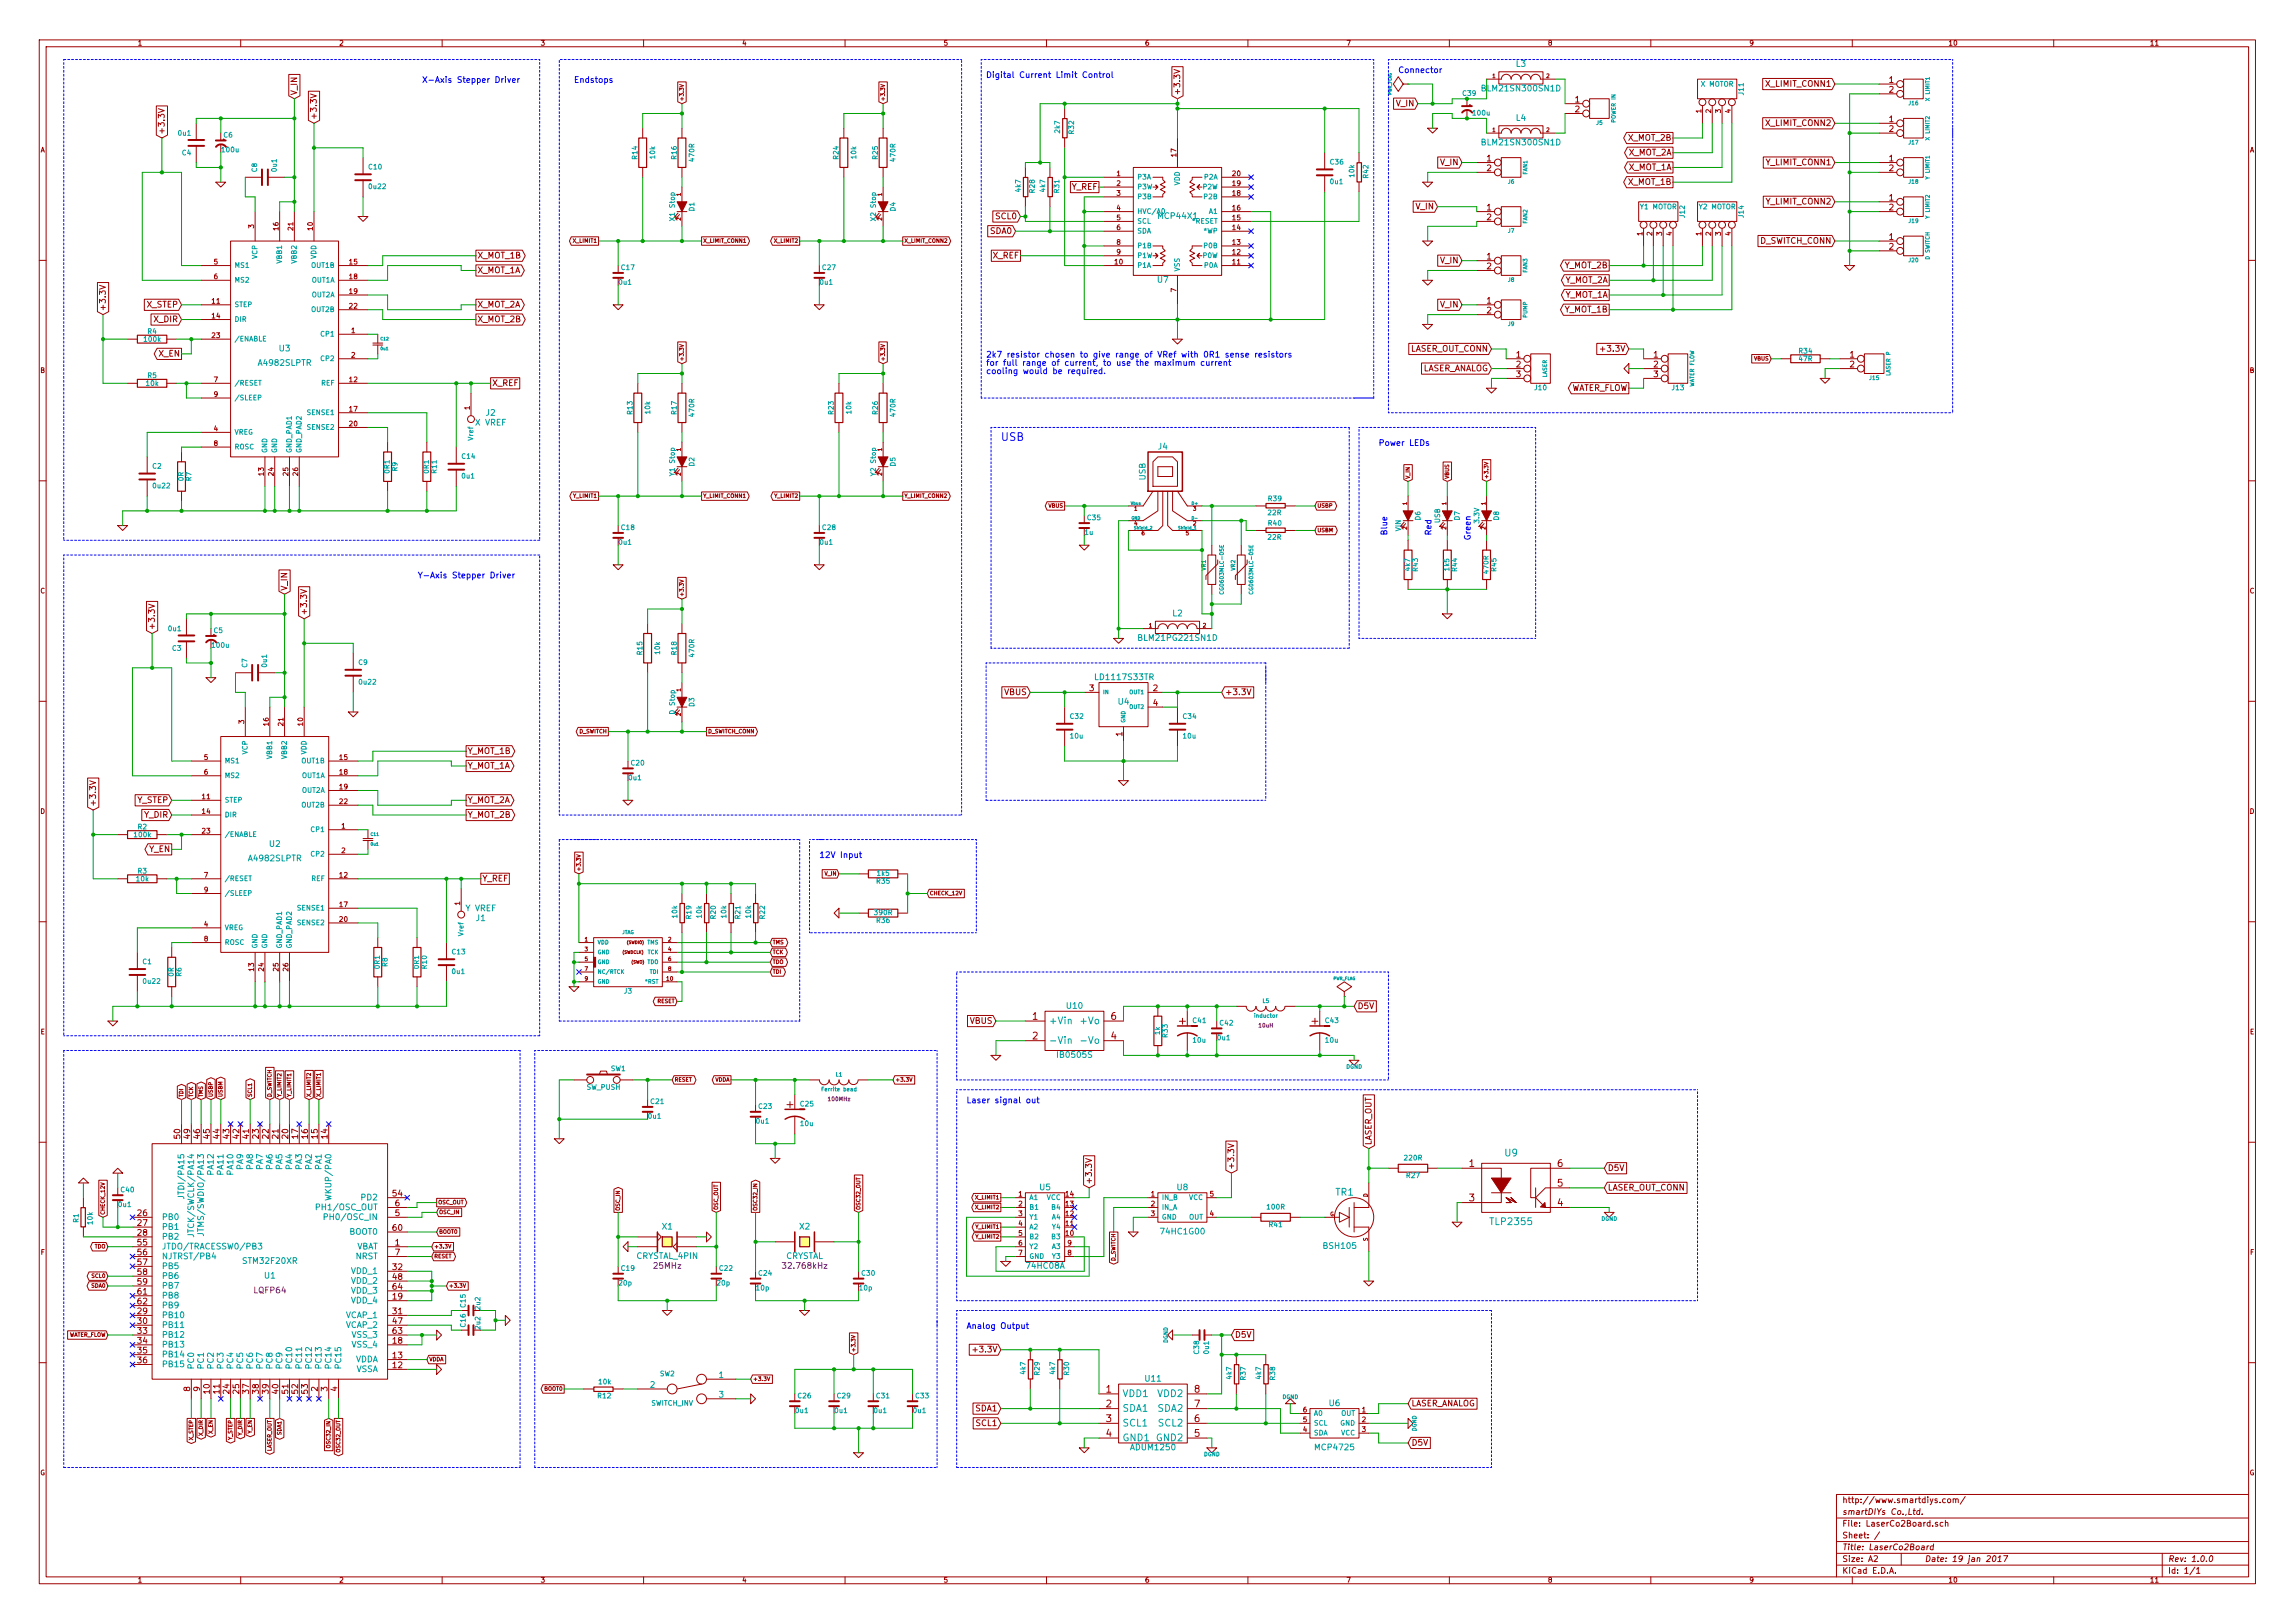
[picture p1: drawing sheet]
<svg xmlns="http://www.w3.org/2000/svg" width="594mm" height="420mm" viewBox="0 0 594 420" stroke-linecap="round" stroke-linejoin="round" font-family="sans-serif">
<defs><g id="words">
<text font-size="2.8" fill="#00f" x="259.1" y="114.2">USB</text>
<g font-size="2.8" fill="#a00000">
<text x="305.3" y="265.3">+</text>
<text x="339.5" y="265.3">+</text>
<text x="203.7" y="286.9">+</text>
</g>
<g font-size="2.5" fill="#a00000">
<text x="267.3" y="264.1">1</text>
<text x="267.3" y="269.2">2</text>
<text x="287.6" y="269.2">4</text>
<text x="287.6" y="264.1">6</text>
<text x="380.3" y="302.2">1</text>
<text x="403.2" y="302.2">6</text>
<text x="380.3" y="311.1">3</text>
<text x="403.2" y="307.3">5</text>
<text x="403.2" y="312.3">4</text>
<text x="286.3" y="360.6">1</text>
<text x="286.3" y="364.4">2</text>
<text x="309.2" y="364.4">7</text>
<text x="309.2" y="360.6">8</text>
<text x="286.3" y="368.2">3</text>
<text x="309.2" y="368.2">6</text>
<text x="286.3" y="372">4</text>
<text x="309.2" y="372">5</text>
</g>
<g font-size="2.5" fill="#00a0a0">
<text x="271.5" y="265.2">+Vin</text>
<text x="280.1" y="265.2">+Vo</text>
<text x="271.5" y="270.3">-Vin</text>
<text x="280.7" y="270.3">-Vo</text>
<text x="389.6" y="299.4">U9</text>
<text x="345.7" y="309.6">TR1</text>
<text x="386.1" y="317.2">TLP2355</text>
<text x="290.6" y="361.7">VDD1</text>
<text x="290.6" y="365.5">SDA1</text>
<text x="299.7" y="365.5">SDA2</text>
<text x="299.7" y="361.7">VDD2</text>
<text x="290.6" y="369.4">SCL1</text>
<text x="300" y="369.4">SCL2</text>
<text x="290.6" y="373.2">GND1</text>
<text x="299.4" y="373.2">GND2</text>
</g>
<g font-size="2.1" fill="#00a0a0">
<text x="392.5" y="17.4">L3</text>
<text x="384.1" y="23.7">BLM21SN300SN1D</text>
<text x="392.5" y="31.3">L4</text>
<text x="384.1" y="37.7">BLM21SN300SN1D</text>
<text x="300" y="56.7">MCP44X1</text>
<text x="299.6" y="73.2">U7</text>
<text x="67.1" y="94.8">A4982SLPTR</text>
<text x="72.3" y="91">U3</text>
<text x="125.8" y="107.7">J2</text>
<text x="123.1" y="110.2">X VREF</text>
<text x="299.8" y="116.4">J4</text>
<text x="296.6" y="124.3" transform="rotate(-90 296.6 124.3)">USB</text>
<text x="303.6" y="159.6">L2</text>
<text x="295.2" y="166">BLM21PG221SN1D</text>
<text x="283.9" y="176.1">LD1117S33TR</text>
<text x="289.5" y="182.5">U4</text>
<text x="69.8" y="219.3">U2</text>
<text x="64.5" y="223">A4982SLPTR</text>
<text x="120.6" y="236">Y VREF</text>
<text x="123.3" y="238.5">J1</text>
<text x="276.2" y="261.2">U10</text>
<text x="274" y="273.9">IB0505S</text>
<text x="55.4" y="303.9" transform="rotate(-90 55.4 303.9)">PA12</text>
<text x="57.9" y="303.9" transform="rotate(-90 57.9 303.9)">PA11</text>
<text x="60.5" y="303.9" transform="rotate(-90 60.5 303.9)">PA10</text>
<text x="63" y="302.8" transform="rotate(-90 63 302.8)">PA9</text>
<text x="65.5" y="302.8" transform="rotate(-90 65.5 302.8)">PA8</text>
<text x="68.1" y="302.8" transform="rotate(-90 68.1 302.8)">PA7</text>
<text x="70.6" y="302.8" transform="rotate(-90 70.6 302.8)">PA6</text>
<text x="73.2" y="302.8" transform="rotate(-90 73.2 302.8)">PA5</text>
<text x="75.7" y="302.8" transform="rotate(-90 75.7 302.8)">PA4</text>
<text x="78.2" y="302.8" transform="rotate(-90 78.2 302.8)">PA3</text>
<text x="80.8" y="302.8" transform="rotate(-90 80.8 302.8)">PA2</text>
<text x="83.3" y="302.8" transform="rotate(-90 83.3 302.8)">PA1</text>
<text x="47.8" y="309.1" transform="rotate(-90 47.8 309.1)">JTDI/PA15</text>
<text x="85.9" y="309.8" transform="rotate(-90 85.9 309.8)">WKUP/PA0</text>
<text x="93.6" y="310.8">PD2</text>
<text x="269.2" y="308.2">U5</text>
<text x="304.7" y="308.2">U8</text>
<text x="41.9" y="315.9">PB0</text>
<text x="52.8" y="318" transform="rotate(-90 52.8 318)">JTMS/SWDIO/PA13</text>
<text x="82.8" y="313.4">PH1/OSC_OUT</text>
<text x="85.2" y="315.9">PH0/OSC_IN</text>
<text x="41.9" y="323.5">JTDO/TRACESSW0/PB3</text>
<text x="41.9" y="318.4">PB1</text>
<text x="41.9" y="321">PB2</text>
<text x="50.3" y="318.4" transform="rotate(-90 50.3 318.4)">JTCK/SWCLK/PA14</text>
<text x="90.5" y="319.7">BOOT0</text>
<text x="92" y="323.5">VBAT</text>
<text x="171.4" y="318.4">X1</text>
<text x="207" y="318.4">X2</text>
<text x="300.8" y="319.6">74HC1G00</text>
<text x="342.8" y="323.4">BSH105</text>
<text x="41.9" y="326.1">NJTRST/PB4</text>
<text x="41.9" y="328.6">PB5</text>
<text x="63.1" y="327.2">STM32F20XR</text>
<text x="91" y="329.9">VDD_1</text>
<text x="92" y="326.1">NRST</text>
<text x="164.8" y="326">CRYSTAL_4PIN</text>
<text x="203.3" y="326">CRYSTAL</text>
<text x="265.9" y="328.5">74HC08A</text>
<text x="41.9" y="331.1">PB6</text>
<text x="41.9" y="333.7">PB7</text>
<text x="68.5" y="331.1">U1</text>
<text x="91" y="334.9">VDD_3</text>
<text x="91" y="332.4">VDD_2</text>
<text x="41.9" y="336.2">PB8</text>
<text x="41.9" y="338.8">PB9</text>
<text x="41.9" y="341.3">PB10</text>
<text x="89.5" y="341.3">VCAP_1</text>
<text x="91" y="337.5">VDD_4</text>
<text x="41.9" y="343.8">PB11</text>
<text x="41.9" y="346.4">PB12</text>
<text x="89.5" y="343.8">VCAP_2</text>
<text x="91.2" y="346.4">VSS_3</text>
<text x="41.9" y="348.9">PB13</text>
<text x="41.9" y="351.5">PB14</text>
<text x="41.9" y="354">PB15</text>
<text x="91.2" y="348.9">VSS_4</text>
<text x="91.8" y="352.7">VDDA</text>
<text x="50.3" y="354.5" transform="rotate(-90 50.3 354.5)">PC0</text>
<text x="52.8" y="354.5" transform="rotate(-90 52.8 354.5)">PC1</text>
<text x="55.4" y="354.5" transform="rotate(-90 55.4 354.5)">PC2</text>
<text x="57.9" y="354.5" transform="rotate(-90 57.9 354.5)">PC3</text>
<text x="60.5" y="354.5" transform="rotate(-90 60.5 354.5)">PC4</text>
<text x="63" y="354.5" transform="rotate(-90 63 354.5)">PC5</text>
<text x="65.5" y="354.5" transform="rotate(-90 65.5 354.5)">PC6</text>
<text x="68.1" y="354.5" transform="rotate(-90 68.1 354.5)">PC7</text>
<text x="70.6" y="354.5" transform="rotate(-90 70.6 354.5)">PC8</text>
<text x="73.2" y="354.5" transform="rotate(-90 73.2 354.5)">PC9</text>
<text x="75.7" y="354.5" transform="rotate(-90 75.7 354.5)">PC10</text>
<text x="78.2" y="354.5" transform="rotate(-90 78.2 354.5)">PC11</text>
<text x="80.8" y="354.5" transform="rotate(-90 80.8 354.5)">PC12</text>
<text x="83.3" y="354.5" transform="rotate(-90 83.3 354.5)">PC13</text>
<text x="85.9" y="354.5" transform="rotate(-90 85.9 354.5)">PC14</text>
<text x="88.4" y="354.5" transform="rotate(-90 88.4 354.5)">PC15</text>
<text x="92" y="355.3">VSSA</text>
<text x="168.3" y="359.3">2</text>
<text x="186.1" y="356.8">1</text>
<text x="296.5" y="357.7">U11</text>
<text x="186.1" y="361.9">3</text>
<text x="344.1" y="364.1">U6</text>
<text x="292.9" y="375.5">ADUM1250</text>
<text x="340.7" y="375.5">MCP4725</text>
</g>
<g font-size="2.1" fill="#00f">
<text x="112.8" y="21.5">X-Axis Stepper Driver</text>
<text x="148.6" y="21.5">Endstops</text>
<text x="259.7" y="20.2">Digital Current Limit Control</text>
<text x="361.9" y="19">Connector</text>
<text x="255.3" y="92.6">2k7 resistor chosen to give range of VRef with 0R1 sense resistors</text>
<text x="255.3" y="94.8">for full range of current, to use the maximum current</text>
<text x="255.3" y="96.9">cooling would be required.</text>
<text x="356.9" y="115.5">Power LEDs</text>
<text x="359.2" y="138.6" transform="rotate(-90 359.2 138.6)">Blue</text>
<text x="370.6" y="138.6" transform="rotate(-90 370.6 138.6)">Red</text>
<text x="380.7" y="139.9" transform="rotate(-90 380.7 139.9)">Green</text>
<text x="111.5" y="149.8">Y-Axis Stepper Driver</text>
<text x="212.1" y="222.2">12V Input</text>
<text x="250.2" y="285.7">Laser signal out</text>
<text x="250.2" y="344.1">Analog Output</text>
</g>
<g font-size="2.1" fill="#a00000">
<text x="457.3" y="22.5">X_LIMIT_CONN1</text>
<text x="489" y="21.5">1</text>
<text x="77" y="24.7" transform="rotate(-90 77 24.7)">V_IN</text>
<text x="305.6" y="24.7" transform="rotate(-90 305.6 24.7)">+3.3V</text>
<text x="361.4" y="27.6">V_IN</text>
<text x="407.7" y="26.6">1</text>
<text x="407.7" y="29.1">2</text>
<text x="489" y="24">2</text>
<text x="42.7" y="34.8" transform="rotate(-90 42.7 34.8)">+3.3V</text>
<text x="82" y="31" transform="rotate(-90 82 31)">+3.3V</text>
<text x="457.3" y="32.7">X_LIMIT_CONN2</text>
<text x="489" y="31.7">1</text>
<text x="489" y="34.2">2</text>
<text x="384.9" y="41.8">1</text>
<text x="421.5" y="36.5">X_MOT_2B</text>
<text x="421.5" y="40.3">X_MOT_2A</text>
<text x="489" y="41.8">1</text>
<text x="372.8" y="42.8">V_IN</text>
<text x="384.9" y="44.4">2</text>
<text x="421.5" y="47.9">X_MOT_1B</text>
<text x="421.5" y="44.1">X_MOT_1A</text>
<text x="457.3" y="42.8">Y_LIMIT_CONN1</text>
<text x="489" y="44.4">2</text>
<text x="277.2" y="49.2">Y_REF</text>
<text x="457.3" y="53">Y_LIMIT_CONN2</text>
<text x="489" y="52">1</text>
<text x="257.8" y="56.8">SCL0</text>
<text x="366.5" y="54.3">V_IN</text>
<text x="384.9" y="54.5">1</text>
<text x="384.9" y="57.1">2</text>
<text x="489" y="54.5">2</text>
<text x="256.3" y="60.6">SDA0</text>
<text x="455.5" y="63.2">D_SWITCH_CONN</text>
<text x="489" y="62.1">1</text>
<text x="489" y="64.7">2</text>
<text x="123.6" y="67">X_MOT_1B</text>
<text x="123.6" y="70.8">X_MOT_1A</text>
<text x="256.9" y="67">X_REF</text>
<text x="372.8" y="68.2">V_IN</text>
<text x="384.9" y="67.2">1</text>
<text x="384.9" y="69.8">2</text>
<text x="405" y="69.5">Y_MOT_2B</text>
<text x="405" y="77.1">Y_MOT_1A</text>
<text x="405" y="73.3">Y_MOT_2A</text>
<text x="27.4" y="80.5" transform="rotate(-90 27.4 80.5)">+3.3V</text>
<text x="37.9" y="79.7">X_STEP</text>
<text x="39.8" y="83.5">X_DIR</text>
<text x="123.6" y="83.5">X_MOT_2B</text>
<text x="123.6" y="79.7">X_MOT_2A</text>
<text x="372.8" y="79.7">V_IN</text>
<text x="384.9" y="78.7">1</text>
<text x="384.9" y="81.2">2</text>
<text x="405" y="80.9">Y_MOT_1B</text>
<text x="41" y="92.4">X_EN</text>
<text x="364.9" y="91.1">LASER_OUT_CONN</text>
<text x="392.5" y="92.6">1</text>
<text x="392.5" y="95.2">2</text>
<text x="415.1" y="91.1">+3.3V</text>
<text x="428" y="92.6">1</text>
<text x="428" y="95.2">2</text>
<text x="478.8" y="92.6">1</text>
<text x="478.8" y="95.2">2</text>
<text x="127.4" y="100">X_REF</text>
<text x="367.6" y="96.2">LASER_ANALOG</text>
<text x="392.5" y="97.7">3</text>
<text x="406" y="101.3">WATER_FLOW</text>
<text x="428" y="97.7">3</text>
<text x="74.4" y="152.9" transform="rotate(-90 74.4 152.9)">V_IN</text>
<text x="79.5" y="159.3" transform="rotate(-90 79.5 159.3)">+3.3V</text>
<text x="40.1" y="163.1" transform="rotate(-90 40.1 163.1)">+3.3V</text>
<text x="282" y="179">3</text>
<text x="298.5" y="179">2</text>
<text x="259.9" y="180">VBUS</text>
<text x="298.5" y="182.8">4</text>
<text x="317.1" y="180">+3.3V</text>
<text x="290.6" y="190.6" transform="rotate(-90 290.6 190.6)">1</text>
<text x="121.1" y="195.2">Y_MOT_1B</text>
<text x="121.1" y="199.1">Y_MOT_1A</text>
<text x="24.9" y="208.8" transform="rotate(-90 24.9 208.8)">+3.3V</text>
<text x="35.4" y="207.9">Y_STEP</text>
<text x="121.1" y="207.9">Y_MOT_2A</text>
<text x="37.3" y="211.8">Y_DIR</text>
<text x="121.1" y="211.8">Y_MOT_2B</text>
<text x="38.5" y="220.6">Y_EN</text>
<text x="124.9" y="228.3">Y_REF</text>
<text x="351.4" y="261.3">D5V</text>
<text x="251" y="265.1">VBUS</text>
<text x="46.7" y="294.7" transform="rotate(-90 46.7 294.7)">50</text>
<text x="49.3" y="294.7" transform="rotate(-90 49.3 294.7)">49</text>
<text x="51.8" y="294.7" transform="rotate(-90 51.8 294.7)">46</text>
<text x="54.4" y="294.7" transform="rotate(-90 54.4 294.7)">45</text>
<text x="56.9" y="294.7" transform="rotate(-90 56.9 294.7)">44</text>
<text x="59.4" y="294.7" transform="rotate(-90 59.4 294.7)">43</text>
<text x="62" y="294.7" transform="rotate(-90 62 294.7)">42</text>
<text x="64.5" y="294.7" transform="rotate(-90 64.5 294.7)">41</text>
<text x="67.1" y="294.7" transform="rotate(-90 67.1 294.7)">23</text>
<text x="69.6" y="294.7" transform="rotate(-90 69.6 294.7)">22</text>
<text x="72.1" y="294.7" transform="rotate(-90 72.1 294.7)">21</text>
<text x="74.7" y="294.7" transform="rotate(-90 74.7 294.7)">20</text>
<text x="77.2" y="294.7" transform="rotate(-90 77.2 294.7)">17</text>
<text x="79.8" y="294.7" transform="rotate(-90 79.8 294.7)">16</text>
<text x="82.3" y="294.7" transform="rotate(-90 82.3 294.7)">15</text>
<text x="84.8" y="294.7" transform="rotate(-90 84.8 294.7)">14</text>
<text x="355.1" y="296.4" transform="rotate(-90 355.1 296.4)">LASER_OUT</text>
<text x="319.5" y="302.8" transform="rotate(-90 319.5 302.8)">+3.3V</text>
<text x="416.2" y="303.2">D5V</text>
<text x="101.7" y="309.8">54</text>
<text x="282.7" y="306.6" transform="rotate(-90 282.7 306.6)">+3.3V</text>
<text x="416.2" y="308.3">LASER_OUT_CONN</text>
<text x="35.7" y="314.9">26</text>
<text x="35.7" y="317.4">27</text>
<text x="102.3" y="314.9">5</text>
<text x="102.3" y="312.3">6</text>
<text x="35.7" y="322.5">55</text>
<text x="35.7" y="320">28</text>
<text x="101.7" y="318.7">60</text>
<text x="102.3" y="322.5">1</text>
<text x="35.7" y="325">56</text>
<text x="35.7" y="327.6">57</text>
<text x="101.7" y="328.8">32</text>
<text x="102.3" y="325">7</text>
<text x="35.7" y="335.2">61</text>
<text x="35.7" y="330.1">58</text>
<text x="35.7" y="332.7">59</text>
<text x="101.7" y="333.9">64</text>
<text x="101.7" y="331.4">48</text>
<text x="35.7" y="337.7">62</text>
<text x="35.7" y="340.3">29</text>
<text x="101.7" y="340.3">31</text>
<text x="101.7" y="336.5">19</text>
<text x="35.7" y="342.8">30</text>
<text x="35.7" y="345.4">33</text>
<text x="35.7" y="347.9">34</text>
<text x="101.7" y="345.4">63</text>
<text x="101.7" y="342.8">47</text>
<text x="101.7" y="347.9">18</text>
<text x="319.7" y="346.4">D5V</text>
<text x="35.7" y="350.4">35</text>
<text x="35.7" y="353">36</text>
<text x="101.7" y="351.7">13</text>
<text x="252.7" y="350.2">+3.3V</text>
<text x="101.7" y="354.2">12</text>
<text x="49.3" y="360.2" transform="rotate(-90 49.3 360.2)">8</text>
<text x="51.8" y="360.2" transform="rotate(-90 51.8 360.2)">9</text>
<text x="54.4" y="360.7" transform="rotate(-90 54.4 360.7)">10</text>
<text x="56.9" y="360.7" transform="rotate(-90 56.9 360.7)">11</text>
<text x="59.4" y="360.7" transform="rotate(-90 59.4 360.7)">24</text>
<text x="62" y="360.7" transform="rotate(-90 62 360.7)">25</text>
<text x="64.5" y="360.7" transform="rotate(-90 64.5 360.7)">37</text>
<text x="67.1" y="360.7" transform="rotate(-90 67.1 360.7)">38</text>
<text x="69.6" y="360.7" transform="rotate(-90 69.6 360.7)">39</text>
<text x="72.1" y="360.7" transform="rotate(-90 72.1 360.7)">40</text>
<text x="74.7" y="360.7" transform="rotate(-90 74.7 360.7)">51</text>
<text x="77.2" y="360.7" transform="rotate(-90 77.2 360.7)">52</text>
<text x="79.8" y="360.7" transform="rotate(-90 79.8 360.7)">53</text>
<text x="82.3" y="360.2" transform="rotate(-90 82.3 360.2)">2</text>
<text x="84.8" y="360.2" transform="rotate(-90 84.8 360.2)">3</text>
<text x="87.4" y="360.2" transform="rotate(-90 87.4 360.2)">4</text>
<text x="252.5" y="365.4">SDA1</text>
<text x="365.4" y="364.1">LASER_ANALOG</text>
<text x="252.7" y="369.2">SCL1</text>
<text x="365.4" y="374.3">D5V</text>
<text x="476.9" y="389.2">http://www.smartdiys.com/</text>
<text x="476.9" y="395.3">File: LaserCo2Board.sch</text>
<text x="476.9" y="392.2">smartDIYs Co.,Ltd.</text>
<text x="476.9" y="401.4">Title: LaserCo2Board</text>
<text x="476.9" y="398.3">Sheet: /</text>
<text x="476.9" y="407.5">KiCad E.D.A.</text>
<text x="476.9" y="404.4">Size: A2</text>
<text x="498.2" y="404.4">Date: 19 jan 2017</text>
<text x="561.2" y="404.4">Rev: 1.0.0</text>
<text x="561.2" y="407.5">Id: 1/1</text>
</g>
<g font-size="2.1" fill="#a000a0">
<text x="169.4" y="328.5">25MHz</text>
<text x="203.1" y="328.5">32.768kHz</text>
<text x="65.8" y="334.9">LQFP64</text>
</g>
<g font-size="1.8" fill="#a00000">
<text x="35.8" y="11.9">1</text>
<text x="87.9" y="11.9">2</text>
<text x="140.1" y="11.9">3</text>
<text x="192.2" y="11.9">4</text>
<text x="244.3" y="11.9">5</text>
<text x="296.5" y="11.9">6</text>
<text x="348.6" y="11.9">7</text>
<text x="400.8" y="11.9">8</text>
<text x="452.9" y="11.9">9</text>
<text x="504.6" y="11.9">10</text>
<text x="556.7" y="11.9">11</text>
<text x="440.4" y="29.2" transform="rotate(-90 440.4 29.2)">1</text>
<text x="443" y="29.2" transform="rotate(-90 443 29.2)">2</text>
<text x="445.5" y="29.2" transform="rotate(-90 445.5 29.2)">3</text>
<text x="448.1" y="29.2" transform="rotate(-90 448.1 29.2)">4</text>
<text x="10.4" y="39.5">A</text>
<text x="304.5" y="40.5" transform="rotate(-90 304.5 40.5)">17</text>
<text x="582.3" y="39.5">A</text>
<text x="289.1" y="45.6">1</text>
<text x="319.1" y="45.6">20</text>
<text x="289.1" y="48.2">2</text>
<text x="289.1" y="50.7">3</text>
<text x="319.1" y="50.7">18</text>
<text x="319.1" y="48.2">19</text>
<text x="65.8" y="59.1" transform="rotate(-90 65.8 59.1)">3</text>
<text x="72.1" y="59.6" transform="rotate(-90 72.1 59.6)">16</text>
<text x="75.9" y="59.6" transform="rotate(-90 75.9 59.6)">21</text>
<text x="81" y="59.6" transform="rotate(-90 81 59.6)">10</text>
<text x="289.1" y="54.5">4</text>
<text x="289.1" y="57.1">5</text>
<text x="289.1" y="59.6">6</text>
<text x="319.1" y="59.6">14</text>
<text x="319.1" y="57.1">15</text>
<text x="319.1" y="54.5">16</text>
<text x="289.1" y="63.4">8</text>
<text x="289.1" y="66">9</text>
<text x="319.1" y="66">12</text>
<text x="319.1" y="63.4">13</text>
<text x="425.2" y="61" transform="rotate(-90 425.2 61)">1</text>
<text x="427.7" y="61" transform="rotate(-90 427.7 61)">2</text>
<text x="430.3" y="61" transform="rotate(-90 430.3 61)">3</text>
<text x="432.8" y="61" transform="rotate(-90 432.8 61)">4</text>
<text x="440.4" y="61" transform="rotate(-90 440.4 61)">1</text>
<text x="443" y="61" transform="rotate(-90 443 61)">2</text>
<text x="445.5" y="61" transform="rotate(-90 445.5 61)">3</text>
<text x="448.1" y="61" transform="rotate(-90 448.1 61)">4</text>
<text x="55.4" y="68.5">5</text>
<text x="90.5" y="68.5">15</text>
<text x="288.6" y="68.5">10</text>
<text x="319.1" y="68.5">11</text>
<text x="55.4" y="72.3">6</text>
<text x="90.5" y="72.3">18</text>
<text x="90.5" y="76.1">19</text>
<text x="304.5" y="75.6" transform="rotate(-90 304.5 75.6)">7</text>
<text x="54.9" y="78.7">11</text>
<text x="54.9" y="82.5">14</text>
<text x="90.5" y="79.9">22</text>
<text x="54.9" y="87.5">23</text>
<text x="91" y="86.3">1</text>
<text x="91" y="92.6">2</text>
<text x="10.4" y="96.6">B</text>
<text x="55.4" y="99">7</text>
<text x="90.5" y="99">12</text>
<text x="582.3" y="96.6">B</text>
<text x="55.4" y="102.8">9</text>
<text x="90.5" y="106.6">17</text>
<text x="121.7" y="106.1" transform="rotate(-90 121.7 106.1)">1</text>
<text x="55.4" y="111.7">4</text>
<text x="90.5" y="110.4">20</text>
<text x="55.4" y="115.5">8</text>
<text x="68.3" y="123.1" transform="rotate(-90 68.3 123.1)">13</text>
<text x="70.9" y="123.1" transform="rotate(-90 70.9 123.1)">24</text>
<text x="74.7" y="123.1" transform="rotate(-90 74.7 123.1)">25</text>
<text x="77.2" y="123.1" transform="rotate(-90 77.2 123.1)">26</text>
<text x="10.4" y="153.7">C</text>
<text x="582.3" y="153.7">C</text>
<text x="63.2" y="187.3" transform="rotate(-90 63.2 187.3)">3</text>
<text x="69.6" y="187.8" transform="rotate(-90 69.6 187.8)">16</text>
<text x="73.4" y="187.8" transform="rotate(-90 73.4 187.8)">21</text>
<text x="78.5" y="187.8" transform="rotate(-90 78.5 187.8)">10</text>
<text x="52.9" y="196.8">5</text>
<text x="87.9" y="196.8">15</text>
<text x="52.9" y="200.6">6</text>
<text x="87.9" y="200.6">18</text>
<text x="52.4" y="206.9">11</text>
<text x="87.9" y="208.2">22</text>
<text x="87.9" y="204.4">19</text>
<text x="10.4" y="210.7">D</text>
<text x="52.4" y="215.8">23</text>
<text x="52.4" y="210.7">14</text>
<text x="88.4" y="214.5">1</text>
<text x="582.3" y="210.7">D</text>
<text x="88.4" y="220.9">2</text>
<text x="52.9" y="227.2">7</text>
<text x="87.9" y="227.2">12</text>
<text x="52.9" y="231.1">9</text>
<text x="52.9" y="239.9">4</text>
<text x="87.9" y="238.7">20</text>
<text x="87.9" y="234.9">17</text>
<text x="119.1" y="234.3" transform="rotate(-90 119.1 234.3)">1</text>
<text x="52.9" y="243.8">8</text>
<text x="65.8" y="251.3" transform="rotate(-90 65.8 251.3)">13</text>
<text x="68.3" y="251.3" transform="rotate(-90 68.3 251.3)">24</text>
<text x="72.1" y="251.3" transform="rotate(-90 72.1 251.3)">25</text>
<text x="74.7" y="251.3" transform="rotate(-90 74.7 251.3)">26</text>
<text x="10.5" y="267.8">E</text>
<text x="582.4" y="267.8">E</text>
<text x="263.7" y="309.8">1</text>
<text x="275.9" y="309.8">14</text>
<text x="298" y="309.8">1</text>
<text x="313.2" y="309.8">5</text>
<text x="263.7" y="312.3">2</text>
<text x="263.7" y="314.9">3</text>
<text x="263.7" y="317.4">4</text>
<text x="275.9" y="317.4">11</text>
<text x="275.9" y="314.9">12</text>
<text x="275.9" y="312.3">13</text>
<text x="298" y="312.3">2</text>
<text x="298" y="314.9">3</text>
<text x="313.2" y="314.9">4</text>
<text x="263.7" y="320">5</text>
<text x="263.7" y="322.5">6</text>
<text x="275.9" y="320">10</text>
<text x="276.4" y="322.5">9</text>
<text x="10.5" y="324.9">F</text>
<text x="263.7" y="325">7</text>
<text x="276.4" y="325">8</text>
<text x="582.4" y="324.9">F</text>
<text x="337.3" y="365.7">6</text>
<text x="352.6" y="365.7">1</text>
<text x="337.3" y="370.8">4</text>
<text x="337.3" y="368.2">5</text>
<text x="352.6" y="368.2">2</text>
<text x="352.6" y="370.8">3</text>
<text x="10.4" y="382">G</text>
<text x="582.3" y="382">G</text>
<text x="35.8" y="409.7">1</text>
<text x="87.9" y="409.7">2</text>
<text x="140.1" y="409.7">3</text>
<text x="192.2" y="409.7">4</text>
<text x="244.3" y="409.7">5</text>
<text x="296.5" y="409.7">6</text>
<text x="348.6" y="409.7">7</text>
<text x="400.8" y="409.7">8</text>
<text x="452.9" y="409.7">9</text>
<text x="504.6" y="409.7">10</text>
<text x="556.7" y="409.7">11</text>
</g>
<g font-size="1.8" fill="#00a0a0">
<text x="440.4" y="22.5">X MOTOR</text>
<text x="378.7" y="24.9">C39</text>
<text x="381.4" y="29.9">100u</text>
<text x="451.4" y="24.5" transform="rotate(-90 451.4 24.5)">J11</text>
<text x="46.2" y="35.2">0u1</text>
<text x="57.9" y="35.7">C6</text>
<text x="274.4" y="34.4" transform="rotate(-90 274.4 34.4)">2k7</text>
<text x="278.1" y="34.6" transform="rotate(-90 278.1 34.6)">R32</text>
<text x="47.2" y="40.3">C4</text>
<text x="57.5" y="39.5">100u</text>
<text x="165" y="41.2" transform="rotate(-90 165 41.2)">R14</text>
<text x="169.6" y="41" transform="rotate(-90 169.6 41)">10k</text>
<text x="175.2" y="41.2" transform="rotate(-90 175.2 41.2)">R16</text>
<text x="179.8" y="41.6" transform="rotate(-90 179.8 41.6)">470R</text>
<text x="217.1" y="41.2" transform="rotate(-90 217.1 41.2)">R24</text>
<text x="221.7" y="41" transform="rotate(-90 221.7 41)">10k</text>
<text x="227.3" y="41.2" transform="rotate(-90 227.3 41.2)">R25</text>
<text x="231.9" y="41.6" transform="rotate(-90 231.9 41.6)">470R</text>
<text x="66.6" y="44.5" transform="rotate(-90 66.6 44.5)">C8</text>
<text x="71.7" y="44.3" transform="rotate(-90 71.7 44.3)">0u1</text>
<text x="95.5" y="43.9">C10</text>
<text x="294.4" y="46.5">P3A</text>
<text x="311.8" y="46.5">P2A</text>
<text x="344.4" y="42.6">C36</text>
<text x="344.4" y="47.7">0u1</text>
<text x="350.6" y="45.8" transform="rotate(-90 350.6 45.8)">10k</text>
<text x="354.3" y="46" transform="rotate(-90 354.3 46)">R42</text>
<text x="95.6" y="49">0u22</text>
<text x="264.3" y="49.6" transform="rotate(-90 264.3 49.6)">4k7</text>
<text x="267.9" y="49.9" transform="rotate(-90 267.9 49.9)">R28</text>
<text x="270.6" y="49.6" transform="rotate(-90 270.6 49.6)">4k7</text>
<text x="274.2" y="49.9" transform="rotate(-90 274.2 49.9)">R31</text>
<text x="294.4" y="49.1">P3W</text>
<text x="294.4" y="51.6">P3B</text>
<text x="305.4" y="48.1" transform="rotate(-90 305.4 48.1)">VDD</text>
<text x="311.4" y="49.1">P2W</text>
<text x="311.8" y="51.6">P2B</text>
<text x="174.7" y="56.8" transform="rotate(-90 174.7 56.8)">X1 Stop</text>
<text x="179.8" y="54.6" transform="rotate(-90 179.8 54.6)">D1</text>
<text x="226.8" y="56.8" transform="rotate(-90 226.8 56.8)">X2 Stop</text>
<text x="231.9" y="54.6" transform="rotate(-90 231.9 54.6)">D4</text>
<text x="294.4" y="55.4">HVC/A0</text>
<text x="294.4" y="58">SCL</text>
<text x="308.6" y="58">*RESET</text>
<text x="313" y="55.4">A1</text>
<text x="424.6" y="54.2">Y1 MOTOR</text>
<text x="436.2" y="56.3" transform="rotate(-90 436.2 56.3)">J12</text>
<text x="439.9" y="54.2">Y2 MOTOR</text>
<text x="451.4" y="56.3" transform="rotate(-90 451.4 56.3)">J14</text>
<text x="294.4" y="60.5">SDA</text>
<text x="294.4" y="64.3">P1B</text>
<text x="311.7" y="60.5">*WP</text>
<text x="311.8" y="64.3">P0B</text>
<text x="60.7" y="69.4">MS1</text>
<text x="66.7" y="67" transform="rotate(-90 66.7 67)">VCP</text>
<text x="73" y="68.1" transform="rotate(-90 73 68.1)">VBB1</text>
<text x="76.8" y="68.1" transform="rotate(-90 76.8 68.1)">VBB2</text>
<text x="80.6" y="69.4">OUT1B</text>
<text x="81.9" y="67.1" transform="rotate(-90 81.9 67.1)">VDD</text>
<text x="160.9" y="69.9">C17</text>
<text x="213" y="69.9">C27</text>
<text x="294.4" y="66.8">P1W</text>
<text x="294.4" y="69.4">P1A</text>
<text x="305.4" y="70.3" transform="rotate(-90 305.4 70.3)">VSS</text>
<text x="311.4" y="66.8">P0W</text>
<text x="311.8" y="69.4">P0A</text>
<text x="60.7" y="73.2">MS2</text>
<text x="80.6" y="73.2">OUT1A</text>
<text x="80.6" y="77">OUT2A</text>
<text x="160.3" y="73.8">0u1</text>
<text x="212.3" y="73.8">0u1</text>
<text x="60.7" y="79.5">STEP</text>
<text x="60.7" y="83.4">DIR</text>
<text x="80.6" y="80.8">OUT2B</text>
<text x="37.4" y="88.5">100k</text>
<text x="38.3" y="86.5">R4</text>
<text x="60.7" y="88.4">/ENABLE</text>
<text x="83.2" y="87.2">CP1</text>
<text x="83.2" y="93.5">CP2</text>
<text x="465.7" y="91.6">R34</text>
<text x="465.7" y="93.6">47R</text>
<text x="37.9" y="99.9">10k</text>
<text x="38.3" y="97.9">R5</text>
<text x="60.7" y="99.9">/RESET</text>
<text x="83.1" y="99.9">REF</text>
<text x="397.3" y="101.1">J10</text>
<text x="432.9" y="101.1">J13</text>
<text x="60.7" y="103.7">/SLEEP</text>
<text x="79.6" y="107.5">SENSE1</text>
<text x="163.8" y="107.2" transform="rotate(-90 163.8 107.2)">R13</text>
<text x="168.4" y="107.1" transform="rotate(-90 168.4 107.1)">10k</text>
<text x="175.2" y="107.2" transform="rotate(-90 175.2 107.2)">R17</text>
<text x="179.8" y="107.7" transform="rotate(-90 179.8 107.7)">470R</text>
<text x="215.8" y="107.2" transform="rotate(-90 215.8 107.2)">R23</text>
<text x="220.4" y="107.1" transform="rotate(-90 220.4 107.1)">10k</text>
<text x="227.3" y="107.2" transform="rotate(-90 227.3 107.2)">R26</text>
<text x="231.9" y="107.7" transform="rotate(-90 231.9 107.7)">470R</text>
<text x="60.7" y="112.6">VREG</text>
<text x="79.6" y="111.3">SENSE2</text>
<text x="122.6" y="113.8" transform="rotate(-90 122.6 113.8)">Vref</text>
<text x="60.7" y="116.4">ROSC</text>
<text x="69.2" y="117.3" transform="rotate(-90 69.2 117.3)">GND</text>
<text x="71.8" y="117.3" transform="rotate(-90 71.8 117.3)">GND</text>
<text x="75.6" y="117.3" transform="rotate(-90 75.6 117.3)">GND_PAD1</text>
<text x="78.1" y="117.3" transform="rotate(-90 78.1 117.3)">GND_PAD2</text>
<text x="119.6" y="118.8">C14</text>
<text x="39.5" y="121.4">C2</text>
<text x="47.5" y="124.5" transform="rotate(-90 47.5 124.5)">0R</text>
<text x="49.6" y="124.5" transform="rotate(-90 49.6 124.5)">R7</text>
<text x="100.9" y="122.4" transform="rotate(-90 100.9 122.4)">0R1</text>
<text x="102.9" y="121.9" transform="rotate(-90 102.9 121.9)">R9</text>
<text x="111" y="122.4" transform="rotate(-90 111 122.4)">0R1</text>
<text x="113.1" y="122.4" transform="rotate(-90 113.1 122.4)">R11</text>
<text x="119.6" y="123.9">0u1</text>
<text x="174.7" y="122.8" transform="rotate(-90 174.7 122.8)">Y1 Stop</text>
<text x="179.8" y="120.7" transform="rotate(-90 179.8 120.7)">D2</text>
<text x="226.8" y="122.8" transform="rotate(-90 226.8 122.8)">Y2 Stop</text>
<text x="231.9" y="120.7" transform="rotate(-90 231.9 120.7)">D5</text>
<text x="39.8" y="126.5">0u22</text>
<text x="328.4" y="129.8">R39</text>
<text x="160.9" y="137.3">C18</text>
<text x="213" y="137.3">C28</text>
<text x="281.5" y="134.7">C35</text>
<text x="328.3" y="133.4">22R</text>
<text x="328.4" y="136.1">R40</text>
<text x="362.7" y="137.5" transform="rotate(-90 362.7 137.5)">VIN</text>
<text x="367.7" y="134.6" transform="rotate(-90 367.7 134.6)">D6</text>
<text x="372.8" y="135.4" transform="rotate(-90 372.8 135.4)">USB</text>
<text x="377.9" y="134.6" transform="rotate(-90 377.9 134.6)">D7</text>
<text x="383" y="135.3" transform="rotate(-90 383 135.3)">3.3V</text>
<text x="388.1" y="134.6" transform="rotate(-90 388.1 134.6)">D8</text>
<text x="160.3" y="141.1">0u1</text>
<text x="212.3" y="141.1">0u1</text>
<text x="280.8" y="138.5">1u</text>
<text x="328.3" y="139.8">22R</text>
<text x="365" y="147.7" transform="rotate(-90 365 147.7)">4k7</text>
<text x="367.1" y="147.8" transform="rotate(-90 367.1 147.8)">R43</text>
<text x="375.2" y="147.7" transform="rotate(-90 375.2 147.7)">1k5</text>
<text x="377.2" y="147.8" transform="rotate(-90 377.2 147.8)">R44</text>
<text x="385.4" y="148.3" transform="rotate(-90 385.4 148.3)">470R</text>
<text x="387.4" y="147.8" transform="rotate(-90 387.4 147.8)">R45</text>
<text x="43.7" y="163.4">0u1</text>
<text x="55" y="167.7">100u</text>
<text x="55.4" y="163.9">C5</text>
<text x="44.6" y="168.5">C3</text>
<text x="64.1" y="172.8" transform="rotate(-90 64.1 172.8)">C7</text>
<text x="69.1" y="172.6" transform="rotate(-90 69.1 172.6)">0u1</text>
<text x="92.8" y="172.2">C9</text>
<text x="166.3" y="169.4" transform="rotate(-90 166.3 169.4)">R15</text>
<text x="170.9" y="169.3" transform="rotate(-90 170.9 169.3)">10k</text>
<text x="175.2" y="169.4" transform="rotate(-90 175.2 169.4)">R18</text>
<text x="179.8" y="169.9" transform="rotate(-90 179.8 169.9)">470R</text>
<text x="93.1" y="177.3">0u22</text>
<text x="174.7" y="184.6" transform="rotate(-90 174.7 184.6)">D Stop</text>
<text x="179.8" y="182.9" transform="rotate(-90 179.8 182.9)">D3</text>
<text x="277.1" y="186.1">C32</text>
<text x="277.1" y="191.2">10u</text>
<text x="306.3" y="186.1">C34</text>
<text x="306.3" y="191.2">10u</text>
<text x="58.2" y="197.7">MS1</text>
<text x="64.1" y="195.3" transform="rotate(-90 64.1 195.3)">VCP</text>
<text x="70.5" y="196.4" transform="rotate(-90 70.5 196.4)">VBB1</text>
<text x="74.3" y="196.4" transform="rotate(-90 74.3 196.4)">VBB2</text>
<text x="78.1" y="197.7">OUT1B</text>
<text x="79.4" y="195.4" transform="rotate(-90 79.4 195.4)">VDD</text>
<text x="58.2" y="201.5">MS2</text>
<text x="78.1" y="201.5">OUT1A</text>
<text x="162.8" y="202">0u1</text>
<text x="163.4" y="198.2">C20</text>
<text x="58.2" y="207.8">STEP</text>
<text x="78.1" y="209.1">OUT2B</text>
<text x="78.1" y="205.3">OUT2A</text>
<text x="35.7" y="214.7">R2</text>
<text x="58.2" y="211.6">DIR</text>
<text x="80.6" y="215.4">CP1</text>
<text x="34.9" y="216.8">100k</text>
<text x="58.2" y="216.7">/ENABLE</text>
<text x="80.6" y="221.8">CP2</text>
<text x="35.7" y="226.2">R3</text>
<text x="227.1" y="226.8">1k5</text>
<text x="35.4" y="228.2">10k</text>
<text x="58.2" y="228.1">/RESET</text>
<text x="58.2" y="231.9">/SLEEP</text>
<text x="80.5" y="228.1">REF</text>
<text x="227" y="228.8">R35</text>
<text x="77.1" y="239.6">SENSE2</text>
<text x="77.1" y="235.8">SENSE1</text>
<text x="175.4" y="237.6" transform="rotate(-90 175.4 237.6)">10k</text>
<text x="179" y="237.8" transform="rotate(-90 179 237.8)">R19</text>
<text x="181.7" y="237.6" transform="rotate(-90 181.7 237.6)">10k</text>
<text x="185.3" y="237.8" transform="rotate(-90 185.3 237.8)">R20</text>
<text x="188.1" y="237.6" transform="rotate(-90 188.1 237.6)">10k</text>
<text x="191.7" y="237.8" transform="rotate(-90 191.7 237.8)">R21</text>
<text x="194.4" y="237.6" transform="rotate(-90 194.4 237.6)">10k</text>
<text x="198" y="237.8" transform="rotate(-90 198 237.8)">R22</text>
<text x="226.5" y="236.9">390R</text>
<text x="227" y="239">R36</text>
<text x="58.2" y="240.8">VREG</text>
<text x="58.2" y="244.6">ROSC</text>
<text x="66.7" y="245.5" transform="rotate(-90 66.7 245.5)">GND</text>
<text x="69.2" y="245.5" transform="rotate(-90 69.2 245.5)">GND</text>
<text x="73" y="245.5" transform="rotate(-90 73 245.5)">GND_PAD1</text>
<text x="75.6" y="245.5" transform="rotate(-90 75.6 245.5)">GND_PAD2</text>
<text x="120" y="242.1" transform="rotate(-90 120 242.1)">Vref</text>
<text x="37" y="249.6">C1</text>
<text x="98.3" y="250.7" transform="rotate(-90 98.3 250.7)">0R1</text>
<text x="100.4" y="250.2" transform="rotate(-90 100.4 250.2)">R8</text>
<text x="108.5" y="250.7" transform="rotate(-90 108.5 250.7)">0R1</text>
<text x="110.5" y="250.7" transform="rotate(-90 110.5 250.7)">R10</text>
<text x="117.1" y="247.1">C13</text>
<text x="37.2" y="254.7">0u22</text>
<text x="45" y="252.7" transform="rotate(-90 45 252.7)">0R</text>
<text x="47" y="252.7" transform="rotate(-90 47 252.7)">R6</text>
<text x="117.1" y="252.2">0u1</text>
<text x="161.6" y="257.3">J3</text>
<text x="300.3" y="267.8" transform="rotate(-90 300.3 267.8)">1k</text>
<text x="302.3" y="268.5" transform="rotate(-90 302.3 268.5)">R33</text>
<text x="308.8" y="264.9">C41</text>
<text x="308.9" y="270">10u</text>
<text x="315.2" y="269.3">0u1</text>
<text x="315.8" y="265.5">C42</text>
<text x="343.1" y="264.9">C43</text>
<text x="343.2" y="270">10u</text>
<text x="158.1" y="277.3">SW1</text>
<text x="151.8" y="282.2">SW_PUSH</text>
<text x="168.5" y="285.8">C21</text>
<text x="196.4" y="287.1">C23</text>
<text x="207.2" y="286.5">C25</text>
<text x="167.9" y="289.7">0u1</text>
<text x="195.8" y="290.9">0u1</text>
<text x="207.3" y="291.6">10u</text>
<text x="363.7" y="300.4">220R</text>
<text x="364.1" y="305">R27</text>
<text x="31.3" y="308.7">C40</text>
<text x="266.4" y="310.7">A1</text>
<text x="270.8" y="310.7">VCC</text>
<text x="300.7" y="310.7">IN_B</text>
<text x="307.7" y="310.7">VCC</text>
<text x="20.4" y="316.5" transform="rotate(-90 20.4 316.5)">R1</text>
<text x="24" y="316.9" transform="rotate(-90 24 316.9)">10k</text>
<text x="30.7" y="312.5">0u1</text>
<text x="266.4" y="313.2">B1</text>
<text x="266.4" y="315.8">Y1</text>
<text x="272.3" y="315.8">A4</text>
<text x="272.3" y="313.2">B4</text>
<text x="300.7" y="313.2">IN_A</text>
<text x="300.7" y="315.8">GND</text>
<text x="307.7" y="315.8">OUT</text>
<text x="328.1" y="313.1">100R</text>
<text x="328.6" y="317.7">R41</text>
<text x="266.4" y="318.3">A2</text>
<text x="266.4" y="320.8">B2</text>
<text x="266.4" y="323.4">Y2</text>
<text x="272.3" y="323.4">A3</text>
<text x="272.3" y="320.8">B3</text>
<text x="272.4" y="318.3">Y4</text>
<text x="160.9" y="329">C19</text>
<text x="186.3" y="329">C22</text>
<text x="266.4" y="325.9">GND</text>
<text x="272.4" y="325.9">Y3</text>
<text x="160.3" y="332.8">20p</text>
<text x="185.7" y="332.8">20p</text>
<text x="195.8" y="334.1">10p</text>
<text x="196.4" y="330.3">C24</text>
<text x="222.5" y="334.1">10p</text>
<text x="223.1" y="330.3">C30</text>
<text x="120.6" y="338.4" transform="rotate(-90 120.6 338.4)">C15</text>
<text x="124.4" y="339" transform="rotate(-90 124.4 339)">2u2</text>
<text x="120.6" y="343.5" transform="rotate(-90 120.6 343.5)">C16</text>
<text x="124.4" y="344.1" transform="rotate(-90 124.4 344.1)">2u2</text>
<text x="310.4" y="350.5" transform="rotate(-90 310.4 350.5)">C38</text>
<text x="313" y="350.4" transform="rotate(-90 313 350.4)">0u1</text>
<text x="155" y="358.4">10k</text>
<text x="170.8" y="356.3">SW2</text>
<text x="265.5" y="355.7" transform="rotate(-90 265.5 355.7)">4k7</text>
<text x="269.2" y="355.9" transform="rotate(-90 269.2 355.9)">R29</text>
<text x="273.2" y="355.7" transform="rotate(-90 273.2 355.7)">4k7</text>
<text x="276.8" y="355.9" transform="rotate(-90 276.8 355.9)">R30</text>
<text x="318.9" y="356.9" transform="rotate(-90 318.9 356.9)">4k7</text>
<text x="322.5" y="357.2" transform="rotate(-90 322.5 357.2)">R37</text>
<text x="326.5" y="356.9" transform="rotate(-90 326.5 356.9)">4k7</text>
<text x="330.1" y="357.2" transform="rotate(-90 330.1 357.2)">R38</text>
<text x="154.8" y="362">R12</text>
<text x="168.6" y="363.9">SWITCH_INV</text>
<text x="206" y="365.9">0u1</text>
<text x="206.6" y="362">C26</text>
<text x="216.2" y="365.9">0u1</text>
<text x="216.8" y="362">C29</text>
<text x="226.3" y="365.9">0u1</text>
<text x="226.9" y="362">C31</text>
<text x="236.5" y="365.9">0u1</text>
<text x="237.1" y="362">C33</text>
<text x="340.1" y="371.6">SDA</text>
<text x="340.1" y="369.1">SCL</text>
<text x="340.1" y="366.6">A0</text>
<text x="346.8" y="369.1">GND</text>
<text x="347" y="366.6">OUT</text>
<text x="347" y="371.6">VCC</text>
</g>
<g font-size="1.4" fill="#a00000">
<text x="386.3" y="20.2">1</text>
<text x="400.3" y="20.2">2</text>
<text x="177" y="26.2" transform="rotate(-90 177 26.2)">+3.3V</text>
<text x="229.1" y="26.2" transform="rotate(-90 229.1 26.2)">+3.3V</text>
<text x="386.3" y="34.2">1</text>
<text x="400.3" y="34.2">2</text>
<text x="176.3" y="50.7" transform="rotate(-90 176.3 50.7)">1</text>
<text x="228.3" y="50.7" transform="rotate(-90 228.3 50.7)">1</text>
<text x="176.3" y="57.1" transform="rotate(-90 176.3 57.1)">2</text>
<text x="228.3" y="57.1" transform="rotate(-90 228.3 57.1)">2</text>
<text x="148.5" y="62.9">X_LIMIT1</text>
<text x="182" y="62.9">X_LIMIT_CONN1</text>
<text x="200.6" y="62.9">X_LIMIT2</text>
<text x="234.1" y="62.9">X_LIMIT_CONN2</text>
<text x="177" y="93.5" transform="rotate(-90 177 93.5)">+3.3V</text>
<text x="229.1" y="93.5" transform="rotate(-90 229.1 93.5)">+3.3V</text>
<text x="454" y="93.4">VBUS</text>
<text x="176.3" y="116.8" transform="rotate(-90 176.3 116.8)">1</text>
<text x="228.3" y="116.8" transform="rotate(-90 228.3 116.8)">1</text>
<text x="176.3" y="123.1" transform="rotate(-90 176.3 123.1)">2</text>
<text x="228.3" y="123.1" transform="rotate(-90 228.3 123.1)">2</text>
<text x="365" y="124" transform="rotate(-90 365 124)">V_IN</text>
<text x="375.1" y="124" transform="rotate(-90 375.1 124)">VBUS</text>
<text x="385.3" y="124" transform="rotate(-90 385.3 124)">+3.3V</text>
<text x="148.5" y="128.9">Y_LIMIT1</text>
<text x="182" y="128.9">Y_LIMIT_CONN1</text>
<text x="200.6" y="128.9">Y_LIMIT2</text>
<text x="234.1" y="128.9">Y_LIMIT_CONN2</text>
<text x="271.3" y="131.5">VBUS</text>
<text x="341" y="131.5">USBP</text>
<text x="364.2" y="130.7" transform="rotate(-90 364.2 130.7)">1</text>
<text x="374.4" y="130.7" transform="rotate(-90 374.4 130.7)">1</text>
<text x="384.6" y="130.7" transform="rotate(-90 384.6 130.7)">1</text>
<text x="293.6" y="132.2">1</text>
<text x="293.6" y="136.1">4</text>
<text x="308.9" y="136.1">2</text>
<text x="308.9" y="132.2">3</text>
<text x="341" y="137.8">USBM</text>
<text x="364.2" y="137.1" transform="rotate(-90 364.2 137.1)">2</text>
<text x="374.4" y="137.1" transform="rotate(-90 374.4 137.1)">2</text>
<text x="384.6" y="137.1" transform="rotate(-90 384.6 137.1)">2</text>
<text x="295.5" y="138.6">6</text>
<text x="307" y="138.6">5</text>
<text x="177" y="154.5" transform="rotate(-90 177 154.5)">+3.3V</text>
<text x="297.4" y="162.5">1</text>
<text x="311.4" y="162.5">2</text>
<text x="176.3" y="179" transform="rotate(-90 176.3 179)">1</text>
<text x="176.3" y="185.3" transform="rotate(-90 176.3 185.3)">2</text>
<text x="149.9" y="189.9">D_SWITCH</text>
<text x="183.3" y="189.9">D_SWITCH_CONN</text>
<text x="150.3" y="225.6" transform="rotate(-90 150.3 225.6)">+3.3V</text>
<text x="213.5" y="226.7">V_IN</text>
<text x="240.7" y="231.8">CHECK_12V</text>
<text x="151.4" y="243.8">1</text>
<text x="173" y="243.8">2</text>
<text x="200" y="244.5">TMS</text>
<text x="151.4" y="246.3">3</text>
<text x="151.4" y="248.8">5</text>
<text x="151.4" y="251.4">7</text>
<text x="173" y="246.3">4</text>
<text x="173" y="248.8">6</text>
<text x="173" y="251.4">8</text>
<text x="200" y="249.6">TDO</text>
<text x="200" y="247">TCK</text>
<text x="151.4" y="253.9">9</text>
<text x="172.6" y="253.9">10</text>
<text x="200" y="252.1">TDI</text>
<text x="170" y="259.7">RESET</text>
<text x="174.6" y="280.1">RESET</text>
<text x="184.9" y="280.1">VDDA</text>
<text x="231.8" y="280.1">+3.3V</text>
<text x="47.5" y="284" transform="rotate(-90 47.5 284)">TDI</text>
<text x="50" y="284" transform="rotate(-90 50 284)">TCK</text>
<text x="52.6" y="284" transform="rotate(-90 52.6 284)">TMS</text>
<text x="55.1" y="284" transform="rotate(-90 55.1 284)">USBP</text>
<text x="57.6" y="284" transform="rotate(-90 57.6 284)">USBM</text>
<text x="65.3" y="284" transform="rotate(-90 65.3 284)">SCL1</text>
<text x="70.3" y="284" transform="rotate(-90 70.3 284)">D_SWITCH</text>
<text x="72.9" y="284" transform="rotate(-90 72.9 284)">Y_LIMIT2</text>
<text x="75.4" y="284" transform="rotate(-90 75.4 284)">Y_LIMIT1</text>
<text x="80.5" y="284" transform="rotate(-90 80.5 284)">X_LIMIT2</text>
<text x="83" y="284" transform="rotate(-90 83 284)">X_LIMIT1</text>
<text x="113.4" y="311.8">OSC_OUT</text>
<text x="252.6" y="310.5">X_LIMIT1</text>
<text x="354.1" y="309.9" transform="rotate(-90 354.1 309.9)">D</text>
<text x="27.2" y="314.5" transform="rotate(-90 27.2 314.5)">CHECK_12V</text>
<text x="113.7" y="314.3">OSC_IN</text>
<text x="160.5" y="313.5" transform="rotate(-90 160.5 313.5)">OSC_IN</text>
<text x="185.9" y="313.2" transform="rotate(-90 185.9 313.2)">OSC_OUT</text>
<text x="196.1" y="313.5" transform="rotate(-90 196.1 313.5)">OSC32_IN</text>
<text x="222.7" y="313.2" transform="rotate(-90 222.7 313.2)">OSC32_OUT</text>
<text x="252.6" y="313.1">X_LIMIT2</text>
<text x="344.3" y="314.9">G</text>
<text x="24.4" y="323.2">TDO</text>
<text x="112.4" y="323.2">+3.3V</text>
<text x="113.7" y="319.4">BOOT0</text>
<text x="252.6" y="318.2">Y_LIMIT1</text>
<text x="252.6" y="320.7">Y_LIMIT2</text>
<text x="354.1" y="321.3" transform="rotate(-90 354.1 321.3)">S</text>
<text x="112.4" y="325.8">RESET</text>
<text x="288.8" y="326.6" transform="rotate(-90 288.8 326.6)">D_SWITCH</text>
<text x="23.6" y="333.4">SDA0</text>
<text x="23.8" y="330.9">SCL0</text>
<text x="116.2" y="333.4">+3.3V</text>
<text x="17.4" y="346.1">WATER_FLOW</text>
<text x="111.1" y="352.4">VDDA</text>
<text x="221.5" y="350.1" transform="rotate(-90 221.5 350.1)">+3.3V</text>
<text x="194.9" y="357.5">+3.3V</text>
<text x="140.9" y="360.1">BOOT0</text>
<text x="52.6" y="371.7" transform="rotate(-90 52.6 371.7)">X_DIR</text>
<text x="55.1" y="371.2" transform="rotate(-90 55.1 371.2)">X_EN</text>
<text x="62.7" y="371.7" transform="rotate(-90 62.7 371.7)">Y_DIR</text>
<text x="65.3" y="371.2" transform="rotate(-90 65.3 371.2)">Y_EN</text>
<text x="72.9" y="371.5" transform="rotate(-90 72.9 371.5)">SDA1</text>
<text x="50" y="372.9" transform="rotate(-90 50 372.9)">X_STEP</text>
<text x="60.2" y="372.9" transform="rotate(-90 60.2 372.9)">Y_STEP</text>
<text x="70.3" y="376" transform="rotate(-90 70.3 376)">LASER_OUT</text>
<text x="85.6" y="374.5" transform="rotate(-90 85.6 374.5)">OSC32_IN</text>
<text x="88.1" y="375.8" transform="rotate(-90 88.1 375.8)">OSC32_OUT</text>
</g>
<g font-size="1.4" fill="#00a0a0">
<text x="494.1" y="27.3">J16</text>
<text x="499.5" y="25.9" transform="rotate(-90 499.5 25.9)">X LIMIT1</text>
<text x="413.2" y="32.4">J5</text>
<text x="418.3" y="31.7" transform="rotate(-90 418.3 31.7)">POWER IN</text>
<text x="494.1" y="37.4">J17</text>
<text x="499.5" y="36.1" transform="rotate(-90 499.5 36.1)">X LIMIT2</text>
<text x="390.4" y="47.6">J6</text>
<text x="395.4" y="45.2" transform="rotate(-90 395.4 45.2)">FAN1</text>
<text x="494.1" y="47.6">J18</text>
<text x="499.5" y="46.2" transform="rotate(-90 499.5 46.2)">Y LIMIT1</text>
<text x="395.4" y="57.9" transform="rotate(-90 395.4 57.9)">FAN2</text>
<text x="494.1" y="57.8">J19</text>
<text x="499.5" y="56.4" transform="rotate(-90 499.5 56.4)">Y LIMIT2</text>
<text x="390.4" y="60.3">J7</text>
<text x="395.4" y="70.6" transform="rotate(-90 395.4 70.6)">FAN3</text>
<text x="494.1" y="67.9">J20</text>
<text x="499.5" y="67.1" transform="rotate(-90 499.5 67.1)">D SWITCH</text>
<text x="390.4" y="73">J8</text>
<text x="395.4" y="82.2" transform="rotate(-90 395.4 82.2)">PUMP</text>
<text x="390.4" y="84.4">J9</text>
<text x="400.5" y="97.8" transform="rotate(-90 400.5 97.8)">LASER</text>
<text x="438.6" y="100.3" transform="rotate(-90 438.6 100.3)">WATER FLOW</text>
<text x="484" y="98.4">J15</text>
<text x="489.4" y="97.2" transform="rotate(-90 489.4 97.2)">LASER P</text>
<text x="312.2" y="147.7" transform="rotate(-90 312.2 147.7)">VR1</text>
<text x="319.8" y="147.7" transform="rotate(-90 319.8 147.7)">VR2</text>
<text x="316.8" y="153.2" transform="rotate(-90 316.8 153.2)">CG0603MLC-05E</text>
<text x="324.4" y="153.2" transform="rotate(-90 324.4 153.2)">CG0603MLC-05E</text>
<text x="285.5" y="179.7">IN</text>
<text x="292.4" y="179.7">OUT1</text>
<text x="292.4" y="183.6">OUT2</text>
<text x="291.3" y="187.1" transform="rotate(-90 291.3 187.1)">GND</text>
<text x="154.7" y="244.5">VDD</text>
<text x="167.4" y="244.5">TMS</text>
<text x="154.7" y="247.1">GND</text>
<text x="154.7" y="249.6">GND</text>
<text x="167.4" y="249.6">TDO</text>
<text x="167.5" y="247.1">TCK</text>
<text x="154.7" y="252.1">NC/RTCK</text>
<text x="154.7" y="254.7">GND</text>
<text x="167.1" y="254.7">*RST</text>
<text x="168.1" y="252.1">TDI</text>
<text x="324.8" y="263.5">inductor</text>
<text x="326.8" y="259.7">L5</text>
<text x="216.4" y="278.7">L1</text>
<text x="348.4" y="276.7">DGND</text>
<text x="213.1" y="282.5">Ferrite bead</text>
<text x="414.5" y="316.1">DGND</text>
<text x="302.3" y="347.7" transform="rotate(-90 302.3 347.7)">DGND</text>
<text x="331.9" y="362.2">DGND</text>
<text x="366.7" y="370.6" transform="rotate(-90 366.7 370.6)">DGND</text>
<text x="311.6" y="377">DGND</text>
</g>
<g font-size="1.4" fill="#a000a0">
<text x="325.9" y="266">10uH</text>
<text x="214.6" y="285.1">100MHz</text>
</g>
<text font-size="1.2" fill="#00a0a0" x="160.9" y="241.8">JTAG</text>
<g font-size="1.1" fill="#00a0a0">
<text x="360.2" y="24.7" transform="rotate(-90 360.2 24.7)">PWR_FLAG</text>
<text x="98.6" y="88.1">C12</text>
<text x="98.6" y="90.7">0u1</text>
<text x="292.7" y="130.7">Vbus</text>
<text x="308.6" y="130.7">D+</text>
<text x="292.8" y="134.5">GND</text>
<text x="293.7" y="137.1">Shield_2</text>
<text x="305.2" y="137.1">Shield_1</text>
<text x="308.7" y="134.5">D-</text>
<text x="96" y="216.4">C11</text>
<text x="96" y="218.9">0u1</text>
<text x="345" y="253.7">PWR_FLAG</text>
</g>
<g font-size="1.1" fill="#a00000">
<text x="162.3" y="244.4">(SWDIO)</text>
<text x="161.2" y="246.9">(SWDCLK)</text>
<text x="163.5" y="249.5">(SWO)</text>
</g>
<g font-size=".7" fill="#a00000">
<text x="380.3" y="27.5">+</text>
<text x="57.7" y="36.4">+</text>
<text x="55.2" y="164.6">+</text>
</g>
</g></defs>
<g fill="none" stroke="#a00000" stroke-width=".26">
<path d="M10.2 10.3h573.6v399.7h-573.6zM11.9 12.1h570.2v396.1h-570.2zM62.3 10.3v1.8M74.8 19.3h2.8v5.5l-1.4 .8-1.4-.8zM114.5 10.3v1.8M166.6 10.3v1.8M218.7 10.3v1.8M270.9 10.3v1.8M303.4 17.3h2.8v7.5l-1.4 .8-1.4-.8zM303.9 18l1.5 .5-1.5 .5M323 10.3v1.8M375.2 10.3v1.8"/>
<path d="M388 18.6h11.4v3.2h-11.4zM427.3 10.3v1.8M479.5 10.3v1.8M531.6 10.3v1.8M40.5 27.4h2.9v7.6l-1.5 .7-1.4-.7zM41 28.1l1.5 .5-1.5 .6M50.8 31.9v4.3M50.8 37.8v4.3M57.1 34.5v1.9M79.8 23.6h2.9v7.6l-1.4 .7-1.5-.7zM80.4 24.3l1.5 .5-1.5 .5M166.4 33.2v2.5"/>
<path d="M175.4 21.2h2.2v5.2l-1.1 .4-1.1-.4zM175.9 21.9l1 .3-1 .3M176.5 33.2v2.5M218.4 33.2v2.5M227.5 21.2h2.2v5.2l-1.1 .4-1.1-.4zM228 21.9l1 .3-1 .3M228.6 33.2v2.5M275.6 28.1v2.5M275.6 35.7v2.6M304.8 35.7v7.6M342.9 39.5v4.4M351.8 39.5v2.6"/>
<path d="M360.7 25.4h5.6l.7 1.4-.7 1.5h-5.6zM363.2 21.8l-1.3-1.9-1.2 1.9 1.2 1.9 1.3-1.9h1.3M364.5 21.8h.1M369.6 33.2h2.5l-1.3 1.3zM379.7 25.6v1.9M379.7 28.7v1.9M384.8 34.5h3.8M384.8 20.5h3.8M388 32.6h11.4v3.1h-11.4zM388.6 20.5a1.26 1.26 0 0 1 1.3-1.3 1.26 1.26 0 0 1 1.3 1.3M388.6 34.5a1.26 1.26 0 0 1 1.3-1.3 1.26 1.26 0 0 1 1.3 1.3M391.2 20.5a1.26 1.26 0 0 1 1.2-1.3 1.26 1.26 0 0 1 1.3 1.3 1.27 1.27 0 0 1 1.3-1.3 1.27 1.27 0 0 1 1.2 1.3 1.27 1.27 0 0 1 1.3-1.3 1.27 1.27 0 0 1 1.3 1.3h3.8"/>
<path d="M391.2 34.5a1.26 1.26 0 0 1 1.2-1.3 1.26 1.26 0 0 1 1.3 1.3 1.27 1.27 0 0 1 1.3-1.3 1.27 1.27 0 0 1 1.2 1.3 1.27 1.27 0 0 1 1.3-1.3 1.27 1.27 0 0 1 1.3 1.3h3.8M405.1 26.8h4.6M405.1 29.4h4.6M411.5 25.6h5.1v5h-5.1zM421.1 34.3h12v2.9h-12l-.8-1.5zM421.3 38.1h11.8v2.9h-11.8l-.8-1.5zM439.4 20.5h10.2v5.1h-10.2zM440.7 27.3v4.6M443.2 27.3v4.6M445.8 27.3v4.6M448.3 27.3v4.6M456.3 20.3h17.9l.8 1.5-.8 1.4h-17.9z"/>
<path d="M456.3 30.5h17.9l.8 1.4-.8 1.5h-17.9zM486.4 21.8h4.6M486.4 24.3h4.6M486.4 31.9h4.6M486.4 34.5h4.6M492.8 20.5h5v5.1h-5zM492.8 30.6h5v5.1h-5zM55.9 47.2h2.5l-1.3 1.2zM63.5 45.9h4.3M66 54.8v7.6M69.3 45.9h4.4M72.4 54.8v7.6"/>
<path d="M76.2 54.8v7.6M81.3 54.8v7.6M92.7 56h2.5l-1.2 1.3zM94 40.8v4.3M94 46.7v4.3M166.4 43.3v2.6M175.3 54.8h2.5M175.9 55.5l-1 1.2 .6-.1M176.5 43.3v2.6M176.5 48.4v3.8M176.5 54.8v3.8M218.4 43.3v2.6"/>
<path d="M227.3 54.8h2.6M228 55.5l-1.1 1.2 .7-.1M228.6 43.3v2.6M228.6 48.4v3.8M228.6 54.8v3.8M255.7 58.4h6.4l.8 1.5-.8 1.4h-6.4zM257 54.6h6.4l.8 1.4-.8 1.5h-6.4zM265.4 43.3v2.6M265.4 51v2.5M271.8 43.3v2.6M271.8 51v2.5M277.1 47h7.4v2.9h-7.4z"/>
<path d="M285.7 51h7.7M285.7 45.9h7.7M285.7 48.4h7.7M285.7 54.8h7.7M285.7 57.3h7.7M285.7 59.9h7.7M293.4 43.3h22.8v28h-22.8zM298.4 48.4h1.3l-.6-.6 .6 .6-.6 .7M298.4 45.9h2.6v.6l.6 .7-1.2 .6 1.2 .6-1.2 .7 1.2 .6-.6 .6v.7h-2.6M311.1 48.4h-1.2l.6-.6-.6 .6 .6 .7M311.1 45.9h-2.5v.6l-.6 .7 1.2 .6-1.2 .6 1.2 .7-1.2 .6 .6 .6v.7h2.5M316.2 51h7.6"/>
<path d="M316.2 45.9h7.6M316.2 48.4h7.6M316.2 54.8h7.6M316.2 57.3h7.6M316.2 59.9h7.6M342.9 45.4v4.3M351.8 47.2v2.5M365.8 52.1h5.5l.8 1.4-.8 1.5h-5.5zM368.3 47.2h2.5l-1.2 1.2zM372.2 40.6h5.5l.8 1.5-.8 1.4h-5.5zM382.3 54.8h4.5M382.3 57.3h4.5"/>
<path d="M382.3 42.1h4.5M382.3 44.6h4.5M388.6 40.8h5.1v5.1h-5.1zM388.6 53.5h5.1v5.1h-5.1zM421.1 45.7h12v2.9h-12l-.8-1.4zM421.3 41.9h11.8v2.9h-11.8l-.8-1.5zM424.2 52.2h10.1v5.1h-10.1zM425.4 59.1v4.6M428 59.1v4.6M430.5 59.1v4.6M433.1 59.1v4.6M439.4 52.2h10.2v5.1h-10.2z"/>
<path d="M440.7 59.1v4.6M443.2 59.1v4.6M445.8 59.1v4.6M448.3 59.1v4.6M456.4 40.6h17.8l.8 1.5-.8 1.4h-17.8zM456.4 50.8h17.8l.8 1.4-.8 1.5h-17.8zM486.4 54.8h4.6M486.4 42.1h4.6M486.4 44.6h4.6M486.4 52.2h4.6M492.8 40.8h5v5.1h-5zM492.8 51h5v5h-5z"/>
<path d="M10.2 67.4h1.7M25.2 73.1h2.9v7.6l-1.4 .7-1.5-.7zM25.8 73.9l1.5 .5-1.5 .5M37.4 77.5h8.8l.8 1.4-.8 1.5h-8.8zM52.1 68.7h7.6M52.1 72.6h7.6M52.1 78.9h7.6M59.7 62.4h27.9v55.9h-27.9zM87.6 68.7h7.6M87.6 72.6h7.6M87.6 76.4h7.6M123.2 77.5h11.8l.7 1.4-.7 1.5h-11.8z"/>
<path d="M123.2 64.8h12l.8 1.4-.8 1.5h-12zM123.2 68.6h11.8l.7 1.4-.7 1.5h-11.8zM147.9 61.3h7v2.2h-7l-.5-1.1zM158.7 78.9h2.6l-1.3 1.3zM160 68.7v2M181.6 61.3h11.9l.5 1.1-.5 1.1h-11.9zM192.5 62.8h.5M199.9 61.3h7.1v2.2h-7.1l-.4-1.1zM210.8 78.9h2.6l-1.3 1.3zM212.1 68.7v2M233.7 61.3h11.9l.5 1.1-.5 1.1h-11.9zM256.6 64.8h7.6v2.9h-7.6z"/>
<path d="M285.7 63.7h7.7M285.7 66.2h7.7M285.7 68.7h7.7M298.4 66.2h1.3l-.6-.6 .6 .6-.6 .6M298.4 63.7h2.6v.6l.6 .6-1.2 .7 1.2 .6-1.2 .6 1.2 .7-.6 .6v.6h-2.6M304.8 71.3v7.6M311.1 66.2h-1.2l.6-.6-.6 .6 .6 .6M311.1 63.7h-2.5v.6l-.6 .6 1.2 .7-1.2 .6 1.2 .6-1.2 .7 .6 .6v.6h2.5M316.2 63.7h7.6M316.2 66.2h7.6M316.2 68.7h7.6M368.3 62.4h2.5l-1.2 1.3z"/>
<path d="M368.3 72.6h2.5l-1.2 1.2zM372.2 77.5h5.5l.8 1.4-.8 1.5h-5.5zM372.2 66h5.5l.8 1.5-.8 1.4h-5.5zM382.3 78.9h4.5M382.3 67.5h4.5M382.3 70h4.5M388.6 77.6h5.1v5.1h-5.1zM388.6 66.2h5.1v5.1h-5.1zM404.7 78.7h11.9v2.9h-11.9l-.8-1.4zM404.7 67.3h11.9v2.9h-11.9l-.8-1.5zM404.9 74.9h11.7v2.9h-11.7l-.7-1.4zM404.9 71.1h11.7v2.9h-11.7l-.7-1.4z"/>
<path d="M455.1 61h19.1l.8 1.4-.8 1.4h-19.1zM477.5 68.7h2.6l-1.3 1.3zM486.4 62.4h4.6M486.4 64.9h4.6M492.8 61.1h5v5.1h-5zM582.1 67.4h1.7M33 99.2h2.6M33 87.8h2.6M39.1 81.3h7.1l.8 1.4-.8 1.5h-7.1zM40.7 90.2h6.3v2.9h-6.3l-.8-1.5zM43.2 99.2h2.5M43.2 87.8h2.5"/>
<path d="M52.1 99.2h7.6M52.1 87.8h7.6M52.1 82.7h7.6M87.6 86.5h7.6M87.6 92.9h7.6M87.6 99.2h7.6M87.6 80.2h7.6M96.5 89.3h2.6M96.5 88.8h2.6M97.8 86.5v2.3M97.8 89.3v2.3M123.2 81.3h12l.8 1.4-.8 1.5h-12z"/>
<path d="M127 97.8h7.5v2.9h-7.5zM165.1 99.2v2.6M175.4 88.5h2.2v5.2l-1.1 .4-1.1-.4zM175.9 89.2l1 .3-1 .3M176.5 99.2v2.6M217.2 99.2v2.6M227.5 88.5h2.2v5.2l-1.1 .4-1.1-.4zM228 89.2l1 .3-1 .3M228.6 99.2v2.6M303.5 87.8h2.6l-1.3 1.3zM364.7 88.9h20.6l.8 1.4-.8 1.5h-20.6zM368 94h17.3l.8 1.4-.8 1.5h-17.3z"/>
<path d="M368.3 84h2.5l-1.2 1.3zM382.3 81.4h4.5M389.9 92.9h4.6M389.9 95.4h4.6M389.9 98h4.6M396.2 91.6h5.1v7.6h-5.1zM406.7 99.1h14.9v2.8h-14.9l-.7-1.4zM413.3 88.9h7.6l.7 1.4-.7 1.5h-7.6zM414.3 90.4h1.1M421.6 94.1v2.6l-1.2-1.3zM425.4 92.9h4.6M425.4 95.4h4.6"/>
<path d="M425.4 98h4.6M431.8 91.6h5.1v7.6h-5.1zM453.4 91.8h4.6l.5 1.1-.5 1.1h-4.6zM461 92.9h2.5M471.2 98h2.5l-1.3 1.2zM471.2 92.9h2.5M476.2 92.9h4.6M476.2 95.4h4.6M482.6 91.6h5.1v5.1h-5.1zM38.1 118.3v4.3M47 117v2.5M52.1 111.9h7.6"/>
<path d="M52.1 115.7h7.6M52.1 103h7.6M68.6 118.3v7.6M71.1 118.3v7.6M74.9 118.3v7.6M77.5 118.3v7.6M87.6 110.7h7.6M87.6 106.8h7.6M100.3 114.5v2.5M110.5 114.5v2.5M118.1 115.7v4.4M121.9 101.8v5.8"/>
<path d="M165.1 109.4v2.5M176.5 109.4v2.5M176.5 114.5v3.8M217.2 109.4v2.5M228.6 109.4v2.5M228.6 114.5v3.8M298.4 119.5l1.3-1.2h3.8l1.3 1.2v6.4h-6.4zM373.6 119.6h2.1v4.5l-1.1 .5-1-.5zM383.7 119h2.2v5.1l-1.1 .5-1.1-.5zM384.2 119.7l1 .3-1 .3M384.8 100.5h2.5l-1.2 1.3zM10.2 124.5h1.7"/>
<path d="M30.5 136.1h2.5l-1.3 1.2zM38.1 124.1v4.3M47 127.2v2.5M100.3 124.6v2.6M110.5 124.6v2.6M118.1 121.6v4.3M148 127.3h6.9v2.2h-6.9l-.5-1.1zM160 136.1v1.9M175.3 120.8h2.5M175.9 121.6l-1 1.1 .6-.1M176.5 120.8v3.8M181.6 127.3h11.8l.5 1.1-.5 1.1h-11.8z"/>
<path d="M200.1 127.3h6.9v2.2h-6.9l-.5-1.1zM212.1 136.1v1.9M227.3 120.8h2.6M228 121.6l-1.1 1.1 .7-.1M228.6 120.8v3.8M233.7 127.3h11.8l.5 1.1-.5 1.1h-11.8zM271 129.9h4.6v2.2h-4.6l-.4-1.1zM280.7 133.5v1.9M298.4 127.2l-2.5 3.8h-3.8M299.7 120.8v2.6zM299.7 120.8h.1M299.7 120.8h3.8z"/>
<path d="M299.7 123.4h3.8zM299.7 127.2v5l-3.8 2.6h-3.8M301 127.2v8.9l-1.3 1.2h-7.6M302.3 127.2v8.9l1.2 1.2h7.6M303.5 120.8v2.6zM303.5 127.2v5l3.8 2.6h3.8M304.8 127.2l2.5 3.8h3.8M325.1 131h2.6M325.1 137.3h2.6M332.7 131h2.6M332.7 137.3h2.6M340.8 129.9h4.7l.5 1.1-.5 1.1h-4.7l-.4-1.1z"/>
<path d="M340.8 136.2h4.9l.5 1.1-.5 1.1h-4.9l-.4-1.1zM363.2 134.8h2.6M363.4 120.3h2.2v3.8l-1.1 .5-1.1-.5zM363.5 135.2l-1 1.1 .6-.1M363.9 135.6l-1.1 1.1 .7-.1M364.5 128.4v3.8M364.5 134.8v3.8M364.5 139.9v2.5M373.4 134.8h2.5M373.6 135.2l-1 1.1 .7-.1M374 135.6l-1 1.1 .6-.1M374.6 128.4v3.8"/>
<path d="M374.6 134.8v3.8M374.6 139.9v2.5M383.5 134.8h2.6M383.8 135.2l-1 1.1 .6-.1M384.2 135.6l-1 1.1 .6-.1M384.8 128.4v3.8M384.8 134.8v3.8M384.8 139.9v2.5M582.1 124.5h1.7M37.9 155.7h2.9v7.5l-1.4 .8-1.5-.8zM38.5 156.4l1.5 .5-1.5 .5M72.2 147.5h2.9v5.6l-1.4 .7-1.5-.7z"/>
<path d="M77.3 151.9h2.9v7.5l-1.5 .8-1.4-.8zM77.8 152.6l1.5 .5-1.5 .5M158.7 146.2h2.6l-1.3 1.3zM175.4 149.5h2.2v5.1l-1.1 .5-1.1-.5zM175.9 150.1l1 .4-1 .3M210.8 146.2h2.6l-1.3 1.3zM279.4 141.1h2.5l-1.2 1.3zM312.7 143.7h2v7.6h-2zM313.7 141.1v2.6M313.7 151.3v2.5M315.2 144.9v1.1l-3 3v1M320.3 143.7h2v7.6h-2z"/>
<path d="M321.3 141.1v2.6M321.3 151.3v2.5M322.8 144.9v1.1l-3 3v1M364.5 150v2.6M373.4 158.9h2.5l-1.3 1.3zM374.6 150v2.6M384.8 150v2.6M48.3 160.2v4.3M48.3 166v4.3M53.3 175.4h2.6l-1.3 1.3zM54.6 162.7v1.9M61 174.2h4.3"/>
<path d="M66.8 174.2h4.3M91.4 169.1v4.3M91.4 174.9v4.3M167.6 161.5v2.5M167.6 171.6v2.6M176.5 161.5v2.5M176.5 171.6v2.6M176.5 176.7v3.8M259.3 177.8h6.6l.8 1.4-.8 1.5h-6.6zM280.7 179.2h3.8M284.5 176.7h12.7v11.4h-12.7zM288.3 165.3h2.5l-1.2 1.2z"/>
<path d="M295.9 162.7h3.8M297.2 179.2h3.8M299.1 160.8h11.4v3.2h-11.4zM299.7 162.7a1.26 1.26 0 0 1 1.3-1.2 1.26 1.26 0 0 1 1.3 1.2 1.27 1.27 0 0 1 1.2-1.2 1.27 1.27 0 0 1 1.3 1.2 1.27 1.27 0 0 1 1.3-1.2 1.27 1.27 0 0 1 1.2 1.2M307.4 162.7a1.26 1.26 0 0 1 1.2-1.2 1.26 1.26 0 0 1 1.3 1.2h3.8M317 177.8h7.5v2.9h-7.5l-.8-1.5zM322.8 178.3l.5 1.5 .5-1.5M10.2 181.6h1.7M49.5 197h7.6M57.1 190.7h28v55.8h-28zM63.5 183v7.7M69.8 183v7.7"/>
<path d="M73.7 183v7.7M78.7 183v7.7M85.1 197h7.6M90.2 184.3h2.5l-1.3 1.3zM120.6 196.8h11.7l.7 1.5-.7 1.4h-11.7zM120.6 193h11.9l.8 1.5-.8 1.4h-11.9zM149.6 188.3h7.9v2.2h-7.9l-.5-1.1zM162.6 197v1.9M175.3 183h2.5M175.9 183.8l-1 1.2 .6-.2M176.5 183v3.9M182.9 188.3h12.7l.5 1.1-.5 1.1h-12.7z"/>
<path d="M275.6 183v4.4M275.6 188.9v4.3M290.8 188.1v3.8M297.2 183h3.8M304.8 183v4.4M304.8 188.9v4.3M582.1 181.6h1.7M22.7 201.4h2.9v7.6l-1.5 .7-1.4-.7zM23.2 202.1l1.5 .5-1.5 .5M30.5 216.1h2.5M35 205.7h8.7l.7 1.5-.7 1.4h-8.7zM36.7 209.5h7l.7 1.5-.7 1.4h-7z"/>
<path d="M38.3 218.4h6.1v2.9h-6.1l-.8-1.4zM40.6 216.1h2.6M49.5 216.1h7.6M49.5 200.8h7.6M49.5 207.2h7.6M49.5 211h7.6M85.1 214.8h7.6M85.1 200.8h7.6M85.1 208.4h7.6M85.1 204.6h7.6M94 217.6h2.5M94 217.1h2.5"/>
<path d="M95.2 214.8v2.3M95.2 217.6v2.3M120.6 205.7h11.7l.7 1.5-.7 1.4h-11.7zM120.6 209.5h11.9l.8 1.5-.8 1.4h-11.9zM161.3 207.2h2.5l-1.2 1.2zM289.6 202.1h2.5l-1.3 1.3zM10.2 238.6h1.7M30.5 227.5h2.5M40.6 227.5h2.6M49.5 227.5h7.6M49.5 231.3h7.6M85.1 227.5h7.6"/>
<path d="M85.1 221.1h7.6M85.1 238.9h7.6M85.1 235.1h7.6M119.4 230v5.9M124.5 226.1h7.4v2.8h-7.4zM148.8 220.6h2.2v5.1l-1.1 .5-1.1-.5zM149.3 221.3l.9 .3-.9 .3M176.5 231.3v2.5M176.5 238.9v2.6M182.9 231.3v2.5M182.9 238.9v2.6M189.2 231.3v2.5"/>
<path d="M189.2 238.9v2.6M195.6 231.3v2.5M195.6 238.9v2.6M212.8 225.1h3.9l.5 1.1-.5 1.1h-3.9zM215.9 236.4l1.3-1.3v2.6zM222.2 226.2h2.6M222.2 236.4h2.6M232.4 226.2h2.5M232.4 236.4h2.5M240.5 230.2h9.1v2.2h-9.1l-.5-1.1zM582.1 238.6h1.7M35.6 246.5v4.4"/>
<path d="M35.6 252.4v4.3M44.4 245.3v2.5M44.4 255.4v2.6M49.5 244h7.6M49.5 240.2h7.6M66 246.5v7.7M68.6 246.5v7.7M72.4 246.5v7.7M74.9 246.5v7.7M97.8 242.7v2.6M97.8 252.9v2.5M107.9 242.7v2.6"/>
<path d="M107.9 252.9v2.5M115.6 244v4.3M115.6 249.9v4.3M147.3 255.4h2.6l-1.3 1.3zM149.9 244h3.8M149.9 246.5h3.8M149.9 249.1h3.8M149.9 251.6h3.8M149.9 254.2h3.8M153.7 242.7h17.7v12.7h-17.7zM169.6 258.2h5.2l.5 1-.5 1.1h-5.2l-.5-1.1zM171.4 244h3.9"/>
<path d="M171.4 246.5h3.9M171.4 249.1h3.9M171.4 251.6h3.9M171.4 254.2h3.9M199.9 248h3.5l.5 1.1-.5 1.1h-3.5l-.5-1.1zM199.9 250.5h2.9l.5 1.1-.5 1.1h-2.9l-.5-1.1zM199.9 245.5h3.5l.4 1-.4 1.1h-3.5l-.5-1.1zM199.9 242.9h3.6l.4 1.1-.4 1.1h-3.6l-.5-1.1zM348 258h.1M348 256.7l1.9-1.3-1.9-1.2-1.9 1.2 1.9 1.3v1.3M351.3 259.1h5v2.9h-5l-.8-1.5zM27.9 264.3h2.6l-1.3 1.3z"/>
<path d="M53.5 279.5l1.1-.5 1.1 .5v4.7l-1.1 .4-1.1-.4zM56.1 279.3l1-.5 1.1 .5v4.9l-1.1 .4-1-.4zM63.7 279.7l1.1-.4 1.1 .4v4.5l-1.1 .4-1.1-.4zM68.8 276.3h2.1v7.9l-1.1 .4-1-.4zM71.3 277.2h2.2v7l-1.1 .4-1.1-.4zM73.8 277.2h2.2v7l-1.1 .4-1.1-.4zM78.9 277.1h2.2v7.1l-1.1 .4-1.1-.4zM81.5 277.1h2.1v7.1l-1.1 .4-1-.4zM148.6 279.6h3.3M151.9 278h8.6v.3h-8.6zM155.2 278l.2-.7h1.6l.2 .7M160.5 279.6h3.3"/>
<path d="M174.5 278.5h5.2l.5 1.1-.5 1.1h-5.2l-.5-1.1zM184.8 278.5h4.4v2.2h-4.4l-.4-1.1zM209.5 279.6h2.6M212.1 279.6a1.24 1.24 0 0 0 1.3 1.2 1.24 1.24 0 0 0 1.2-1.2M214.7 279.6a1.27 1.27 0 0 0 1.2 1.2 1.27 1.27 0 0 0 1.3-1.2 1.27 1.27 0 0 0 1.3 1.2 1.27 1.27 0 0 0 1.2-1.2 1.19 1.19 0 0 0 1.2 1.2 1.19 1.19 0 0 0 1.2-1.2M222.2 279.6h2.6M231.6 278.5h5.2v2.2h-5.2l-.5-1.1zM235.5 279l.3 1 .3-1M250.4 262.9h6.6l.8 1.4-.8 1.5h-6.6zM256.5 273.2h2.6l-1.3 1.3zM265.4 264.3h5.1M265.4 269.4h5.1"/>
<path d="M270.5 261.8h15.2v10.1h-15.2zM285.7 264.3h5.1M285.7 269.4h5.1M299.7 260.5v2.6M299.7 270.7v2.5M307.3 261.8v3.8M307.3 267.4v4.5M315 264.3v1.9M320 260.5h2.6a1.24 1.24 0 0 0 1.2 1.3 1.24 1.24 0 0 0 1.3-1.3 1.3 1.3 0 0 0 1.3 1.3 1.3 1.3 0 0 0 1.3-1.3 1.27 1.27 0 0 0 1.3 1.3 1.27 1.27 0 0 0 1.2-1.3 1.19 1.19 0 0 0 1.2 1.2 1.19 1.19 0 0 0 1.2-1.2M332.7 260.5h2.6M341.6 261.8v3.8M341.6 267.4v4.5"/>
<path d="M349.2 274.5h2.6l-1.3 1.3zM10.2 295.7h1.7M39.4 296.1h60.9v60.9h-60.9zM45.9 281.2l1.1-.5 1.1 .5v3l-1.1 .4-1.1-.4zM47 291v5.1M48.4 280.7l1.1-.5 1.1 .5v3.5l-1.1 .4-1.1-.4zM49.5 291v5.1M51 280.6l1.1-.5 1.1 .5v3.6l-1.1 .4-1.1-.4zM52.1 291v5.1M54.6 291v5.1M57.1 291v5.1M59.7 291v5.1"/>
<path d="M62.2 291v5.1M64.8 291v5.1M67.3 291v5.1M69.8 291v5.1M72.4 291v5.1M74.9 291v5.1M77.5 291v5.1M80 291v5.1M82.5 291v5.1M85.1 291v5.1M143.5 294.8h2.5l-1.2 1.3zM167.6 284.6v2"/>
<path d="M195.6 285.9v1.9M199.4 299.9h2.5l-1.2 1.3zM205.7 283.4v3.8M205.7 289v4.5M280.5 299.2h2.9v7.5l-1.5 .8-1.4-.8zM281 299.9l1.5 .5-1.5 .5M317.3 295.4h2.9v7.5l-1.4 .8-1.5-.8zM317.9 296.1l1.5 .5-1.5 .5M352.9 283.4h2.9v13.2l-1.5 .7-1.4-.7zM582.1 295.7h1.7M20.3 306.2l1.3-1.2 1.3 1.2zM21.6 310v2.6"/>
<path d="M21.6 317.7v2.5M25.6 305.5h2.2v9.1l-1.1 .5-1.1-.5zM29.2 303.7l1.3-1.3 1.2 1.3zM30.5 307.5v1.9M34.3 317.7h5.1M34.3 315.1h5.1M100.3 312.6h5.1M100.3 315.1h5.1M100.3 310h5.1M100.3 318.9h5.1M113 310.2h7.3l.5 1.1-.5 1.1h-7.3zM113.5 312.8h6v2.2h-6l-.5-1.1z"/>
<path d="M113.5 317.8h5.5v2.2h-5.5l-.5-1.1zM158.9 307.9l1.1-.5 1.1 .5v6h-2.2zM170.2 319.2l1 1-1 1M182.9 318.9l1.2 1.3-1.2 1.3zM184.3 306.1h2.2v7.3l-1.1 .5-1.1-.5zM194.5 306l1.1-.5 1.1 .5v7.9h-2.2zM221.2 304.2h2.1v9.2l-1.1 .5-1-.5zM252 309h7.1v2.1h-7.1l-.5-1.1zM252 311.5h7.1v2.2h-7.1l-.5-1.1zM252.1 316.6h7v2.2h-7l-.5-1.1zM252.1 319.1h7v2.2h-7l-.5-1.1zM262.9 317.7h2.5"/>
<path d="M262.9 312.6h2.5M262.9 315.1h2.5M262.9 310h2.5M265.4 308.8h10.2v17.8h-10.2zM287.2 318.9h2.2v7.9l-1.1 .5-1.1-.5zM292.1 318.9h2.5l-1.2 1.3zM297.2 312.6h2.5M297.2 315.1h2.5M297.2 310h2.5M299.7 308.8h12.7v7.6h-12.7zM312.4 315.1h2.6M312.4 310h2.6"/>
<path d="M323.8 315.1h2.6M334 315.1h2.5M342.9 315.1h3.8M346.7 313.9l2.5 1.2-2.5 1.3zM349.2 312.6v5.1M350.5 311.3v7.6M350.5 317.7h3.8v6.3M354.3 306.2v6.4h-3.8M359.4 302.4h2.5M369.6 302.4h2.5M375.9 316.4h2.6l-1.3 1.3zM378.5 302.4h10.1v2.6"/>
<path d="M383.5 301.2h17.8v12.7h-17.8zM386.1 308.8h5.1M388.6 308.8v2.5h-10.1M389.9 311.3h1.3l-1.3-1.3 2.5 1.3M391.2 310l1.2 1.3-1.2-1.3M397.5 310l2.5 2.6h6.4M397.5 307.5v5.1M406.4 307.5h-6.4l-2.5 2.5M406.4 302.4h-10.2v7.6h1.3M415.3 313.9h2.5l-1.2 1.2zM416.1 306.1h20.6v2.9h-20.6l-.8-1.5zM416.1 301h5v2.9h-5l-.8-1.5z"/>
<path d="M23 331.8h4.5l.4 1.1-.4 1.1h-4.5l-.5-1.1zM23 329.3h4.5l.4 1.1-.4 1.1h-4.5l-.4-1.1zM23.9 321.7h3.6l.4 1-.4 1.1h-3.6l-.5-1.1zM34.3 322.7h5.1M34.3 325.3h5.1M34.3 335.4h5.1M34.3 338h5.1M34.3 327.8h5.1M34.3 320.2h5.1M34.3 330.4h5.1M34.3 332.9h5.1M100.3 322.7h5.1"/>
<path d="M100.3 325.3h5.1M100.3 329.1h5.1M100.3 334.2h5.1M100.3 331.6h5.1M100.3 336.7h5.1M112.2 324.2h5.2l.5 1.1-.5 1.1h-5.2l-.4-1.1zM112.2 321.7h5.2v2.1h-5.2l-.4-1.1zM116.1 331.8h5.1v2.2h-5.1l-.5-1.1zM116.1 322.1l.3 1 .3-1M119.4 339.3h1.9M119.9 332.3l.3 1 .3-1M160 327.8v1.9"/>
<path d="M161.3 322.7l1.3-1.2v2.5zM165.1 322.7h5.1M165.1 320.2h5.1M171.4 339.3h2.6l-1.3 1.2zM175.3 321.7l-1.1 1 1.1 1.1M175.3 322.7h5M175.3 320.2h5M185.4 327.8v1.9M195.6 329.1v1.9M200.7 321.5h5M207 339.3h2.5l-1.2 1.2zM210.8 321.5h5.1"/>
<path d="M222.2 329.1v1.9M259.1 326.6h2.5l-1.3 1.2zM262.9 322.7h2.5M262.9 325.3h2.5M262.9 320.2h2.5M275.6 322.7h2.5M275.6 325.3h2.5M353.1 331.6h2.5l-1.3 1.3zM10.2 352.8h1.7M17.5 344.5h10l.4 1.1-.4 1.1h-10zM34.3 343.1h5.1M34.3 340.5h5.1"/>
<path d="M34.3 345.6h5.1M34.3 348.1h5.1M34.3 350.7h5.1M34.3 353.2h5.1M49.5 357v5.1M52.1 357v5.1M54.6 357v5.1M57.1 357v5.1M59.7 357v5.1M62.2 357v5.1M64.8 357v5.1M67.3 357v5.1"/>
<path d="M69.8 357v5.1M72.4 357v5.1M74.9 357v5.1M77.5 357v5.1M80 357v5.1M82.5 357v5.1M85.1 357v5.1M87.6 357v5.1M100.3 343.1h5.1M100.3 340.5h5.1M100.3 354.5h5.1M100.3 352h5.1"/>
<path d="M100.3 345.6h5.1M100.3 348.1h5.1M111 350.9h4.4v2.2h-4.4l-.5-1.1zM113 344.3l1.3 1.3-1.3 1.3zM113 353.2l1.3 1.3-1.3 1.3zM119.4 344.3h1.9M130.8 340.5l1.3 1.3-1.3 1.3zM140.5 358.5h5.5v2.2h-5.5l-.4-1.1zM151.1 359.6h2.6M158.7 359.6h2.6M165.1 359.6h7.6M181.6 358.3l-6.3 1.3"/>
<path d="M182.9 357h7.6M194.8 355.9h5.1v2.2h-5.1l-.5-1.1zM198.6 356.4l.4 1 .3-1M219.9 345.1h2.2v5.1l-1.1 .5-1.1-.5zM220.4 345.7l1 .3-1 .4M250.9 348h7.4l.8 1.4-.8 1.4h-7.4zM251.8 349.4h1.2M266.7 349.4v2.6M266.7 357v2.6M274.3 349.4v2.6M274.3 357v2.6M289.6 358.3h17.7v15.2h-17.7z"/>
<path d="M302.3 345.6l1.2-1.3v2.6zM308.6 345.6h1.9M311.8 345.6h1.9M319.5 344.2h5v2.9h-5l-.7-1.5zM320 350.7v2.5M320 358.3v2.5M327.7 350.7v2.5M327.7 358.3v2.5M582.1 352.8h1.7M48.4 367.2h2.2v6l-1.1 .5-1.1-.5zM51 367.2h2.2v4.9l-1.1 .5-1.1-.5zM53.5 367.2h2.2v4.4l-1.1 .5-1.1-.5z"/>
<path d="M58.6 367.2h2.2v5.9l-1.1 .5-1.1-.5zM61.1 367.2h2.2v4.8l-1.1 .5-1.1-.5zM63.7 367.2h2.2v4.3l-1.1 .4-1.1-.4zM68.8 367.2h2.1v8.8l-1.1 .5-1-.5zM71.3 367.7l1.1-.5 1.1 .5v4.4l-1.1 .5-1.1-.5zM84 367.7l1.1-.5 1.1 .5v7.9h-2.2zM86.5 367.2h2.2v9.2l-1.1 .5-1.1-.5zM182.9 362.1h7.6M194.3 360.8l1.3 1.3-1.3 1.3zM205.7 360.8v2M215.9 360.8v2M221 376.1h2.5l-1.3 1.3z"/>
<path d="M226.1 360.8v2M236.2 360.8v2M251.9 363.2h6.4l.8 1.5-.8 1.4h-6.4zM251.9 367h6.4l.8 1.5-.8 1.4h-6.4zM279.4 374.8h2.5l-1.2 1.3zM284.5 368.5h5.1M284.5 360.8h5.1M284.5 364.7h5.1M284.5 372.3h5.1M307.3 368.5h5.1M307.3 360.8h5.1M307.3 364.7h5.1"/>
<path d="M307.3 372.3h5.1M312.4 374.8h2.6l-1.3 1.3zM332.7 363.4l1.3-1.3 1.3 1.3zM336.5 365.9h2.6M336.5 368.5h2.6M336.5 371h2.6M339.1 364.7h12.7v7.6h-12.7zM351.8 365.9h2.5M351.8 368.5h2.5M351.8 371h2.5M364.5 367.2l1.3 1.3-1.3 1.2zM365.2 362h17.1v2.8h-17.1l-.7-1.4z"/>
<path d="M365.3 372.1h5v2.9h-5l-.8-1.5zM475.4 393h106.7M475.4 399.1h106.7M486.5 396.6l-1.3 1.9M495.2 391h.6M495.5 390.5l-.1 1.4 .3 .2M497 391.1h-.6l-.3 .7 .3 .3 .4-.1M497 390.5l-.2 1.6M497.6 391.9v.2M500.5 399.7l-.1 1.5M501.5 394.2l-.3-.1-.2 .2v.2l.5 .2v.3h-.5M502.9 394.2l-.4-.1-.3 .3 .1 .6h.6"/>
<path d="M503.6 394.3l.6-.1v.9M503.6 388.1l-.5-.1-.3 .3 .1 .6h.7M503.6 393.6v1.5M504.2 388.2l.2-.2 .5 .2v.7h-.7zM505.6 388.2l.6-.1v.9M505.6 388v1M506.2 388.2l.3-.2 .3 .1 .1 .9M508.7 387.4l-1.3 2M582.1 386.9h-106.7v21.3M62.3 408.2v1.8M114.5 408.2v1.8M166.6 408.2v1.8"/>
<path d="M218.7 408.2v1.8M270.9 408.2v1.8M323 408.2v1.8M375.2 408.2v1.8M427.3 408.2v1.8M475.4 405.2h106.7M475.4 402.1h106.7M479.5 408.2v1.8M485.1 402.9l.6-.2 .3 .5-.9 1.1h.9M489.1 407.3l.5-1.5 .5 1.5M489.3 406.9h.7M490.6 407.2v.1"/>
<path d="M492.2 402.1v3.1M497.5 400.3h.6l-.1 .9M498.1 400.6l-.7 .1-.1 .3 .2 .2 .5-.1M498.9 400.2l-.1 1M499.3 400.2l-.5 .3M500.5 400.3l-.5-.1-.3 .3v.6h.7M516.1 402.8l.1-.1a.76 .76 0 0 1 .5 .9 .76 .76 0 0 1-.8 .6l-.1-.9zM517.1 404.3h.9M517.2 403.2l.6-.5-.2 1.6M518.7 402.7h1l-.8 1.6M531.6 408.2v1.8M559.7 402.1v6.1"/>
<path d="M568.1 405.7l-1.2 2M568.6 406.2l.4-.4v1.5M568.6 407.3h.9M572.1 402.9l.3-.2a.76 .76 0 0 1 .4 .9 .76 .76 0 0 1-.8 .6l-.1-.9z"/>
<circle cx="410.6" cy="29.4" r=".89"/>
<circle cx="410.6" cy="26.8" r=".89"/>
<circle cx="440.7" cy="26.5" r=".89"/>
<circle cx="443.2" cy="26.5" r=".89"/>
<circle cx="445.8" cy="26.5" r=".89"/>
<circle cx="448.3" cy="26.5" r=".89"/>
<circle cx="491.9" cy="24.3" r=".89"/>
<circle cx="491.9" cy="21.8" r=".89"/>
<circle cx="491.9" cy="34.5" r=".89"/>
<circle cx="491.9" cy="31.9" r=".89"/>
<circle cx="387.7" cy="42.1" r=".89"/>
<circle cx="387.7" cy="57.3" r=".89"/>
<circle cx="387.7" cy="54.8" r=".89"/>
<circle cx="387.7" cy="44.6" r=".89"/>
<circle cx="425.4" cy="58.2" r=".89"/>
<circle cx="428" cy="58.2" r=".89"/>
<circle cx="430.5" cy="58.2" r=".89"/>
<circle cx="433.1" cy="58.2" r=".89"/>
<circle cx="440.7" cy="58.2" r=".89"/>
<circle cx="443.2" cy="58.2" r=".89"/>
<circle cx="445.8" cy="58.2" r=".89"/>
<circle cx="448.3" cy="58.2" r=".89"/>
<circle cx="491.9" cy="54.8" r=".89"/>
<circle cx="491.9" cy="42.1" r=".89"/>
<circle cx="491.9" cy="52.2" r=".89"/>
<circle cx="491.9" cy="44.6" r=".89"/>
<circle cx="387.7" cy="67.5" r=".89"/>
<circle cx="387.7" cy="78.9" r=".89"/>
<circle cx="387.7" cy="70" r=".89"/>
<circle cx="491.9" cy="62.4" r=".89"/>
<circle cx="491.9" cy="64.9" r=".89"/>
<circle cx="387.7" cy="81.4" r=".89"/>
<circle cx="395.4" cy="95.4" r=".89"/>
<circle cx="395.4" cy="98" r=".89"/>
<circle cx="395.4" cy="92.9" r=".89"/>
<circle cx="430.9" cy="92.9" r=".89"/>
<circle cx="430.9" cy="98" r=".89"/>
<circle cx="430.9" cy="95.4" r=".89"/>
<circle cx="481.7" cy="95.4" r=".89"/>
<circle cx="481.7" cy="92.9" r=".89"/>
<circle cx="121.9" cy="108.5" r=".89"/>
<circle cx="119.4" cy="236.8" r=".89"/>
<circle cx="152.8" cy="279.6" r=".89"/>
<circle cx="159.6" cy="279.6" r=".89"/>
<circle cx="350.5" cy="315.1" r="5.1"/>
<circle cx="174" cy="359.6" r="1.27"/>
<circle cx="181.6" cy="357" r="1.27"/>
<circle cx="181.6" cy="362.1" r="1.27"/>
</g>
<g fill="#a00000" stroke="#a00000" stroke-width=".26">
<path d="M383.5 132.2h2.6l-1.3 2.6z"/>
<path d="M363.2 132.2h2.6l-1.3 2.6z"/>
<path d="M175.3 118.3h2.5l-1.3 2.5z"/>
<path d="M175.3 52.2h2.5l-1.3 2.6z"/>
<path d="M175.3 180.5h2.5l-1.3 2.5z"/>
<path d="M373.4 132.2h2.5l-1.3 2.6z"/>
<path d="M153.7 247.8h.5v2.6h-.5z"/>
<path d="M227.3 118.3h2.6l-1.3 2.5z"/>
<path d="M227.3 52.2h2.6l-1.3 2.6z"/>
<path d="M386.1 305h5.1l-2.6 3.8z"/>
<path d="M398.8 312.5l1.1-1.2 .1 1.3z"/>
</g>
<g fill="none" stroke="#a00000" stroke-width=".3">
<path d="M165.4 35.7h2v7.6h-2zM175.5 35.7h2v7.6h-2zM217.4 35.7h2.1v7.6h-2.1zM227.6 35.7h2v7.6h-2zM275.1 30.7h1.1v5h-1.1zM264.9 45.9h1.2v5h-1.2zM271.3 45.9h1.1v5h-1.1zM351.3 42.1h1.1v5h-1.1zM35.6 86.8h7.6v2h-7.6zM35.6 98.2h7.6v2h-7.6zM463.5 91.9h7.7v2h-7.7zM46 119.5h2v7.7h-2z"/>
<path d="M99.3 117h2v7.6h-2zM109.5 117h2v7.6h-2zM164.1 101.8h2v7.6h-2zM175.5 101.8h2v7.6h-2zM216.2 101.8h2v7.6h-2zM227.6 101.8h2v7.6h-2zM327.7 136.7h5v1.1h-5zM327.7 130.3h5v1.2h-5zM363.5 142.4h2v7.6h-2zM373.6 142.4h2.1v7.6h-2.1zM383.8 142.4h2v7.6h-2zM166.6 164h2.1v7.6h-2.1z"/>
<path d="M175.5 164h2v7.6h-2zM33 215.1h7.6v2h-7.6zM33 226.5h7.6v2h-7.6zM176 233.9h1.2v5h-1.2zM182.4 233.9h1.1v5h-1.1zM188.7 233.9h1.2v5h-1.2zM195.1 233.9h1.1v5h-1.1zM224.8 225.2h7.6v2h-7.6zM224.8 235.4h7.6v2h-7.6zM43.4 247.8h2.1v7.6h-2.1zM96.8 245.3h2v7.6h-2zM106.9 245.3h2.1v7.6h-2.1z"/>
<path d="M298.7 263.1h2v7.6h-2zM21 312.6h1.1v5h-1.1zM326.4 314.1h7.6v2h-7.6zM361.9 301.4h7.7v2h-7.7zM171.4 320.2h2.6v2.5h-2.6zM207 320.2h2.5v2.5h-2.5zM153.7 359.1h5v1.1h-5zM266.2 352h1.1v5h-1.1zM273.8 352h1.2v5h-1.2zM319.5 353.3h1.2v5h-1.2zM327.2 353.3h1.1v5h-1.1z"/>
</g>
<g fill="none" stroke="#00f" stroke-width=".26">
<path d="M109.5 19.8l1 1.6M110.5 19.8l-1 1.6M255.6 18.6a.77 .77 0 0 1 .9 .7 .77 .77 0 0 1-.9 .8zM257.1 18.6v.1M257.1 19.1v1M258.5 19.1v1.2l-.3 .3-.3-.1M258.5 19.1h-.4l-.3 .3 .1 .6h.6M259.2 18.6v.1M286.5 19.2l.2-.1 .4 .1v.8h-.6zM287.9 18.6v1.3l.2 .2M372.8 17.8v1M373.2 17.8l-.4 .3"/>
<path d="M111 20.8h1.2M134 20.3v1.1M134.5 20.3l-.5 .3M158.4 20.4l-.3-.1-.3 .3 .1 .2 .5 .1v.4h-.6M280.2 95.7l.1 1 .6-.1M280.9 95.7v1M281.6 95.7v1M282.3 95.7v1M282.8 95.7l-.5 .3M283.2 96.2l.7-.1-.1-.3-.4-.1-.2 .3 .1 .7h.5M285.2 95.8l-.4-.1-.3 .3 .1 .6 .6 .1M285.2 95.2v1.5"/>
<path d="M285.9 96.6v.1M304.4 93.7h.6l.1 .9M305.1 93.8l.2-.2 .4 .1v.9M306.5 93.6v.9h.6M307.1 93.6v1M307.8 93.7h.6l.1 .9M307.8 93.6v1M308.5 93.8l.2-.2 .4 .1v.9M311.7 93.7l-.4-.1-.4 .3 .1 .6h.7M312.3 93.6l.1 .9h.6M313 93.6v1M313.7 93.6v1"/>
<path d="M314.1 93.6l-.4 .3M314.6 93.6v1M315.1 93.6l-.5 .3M315.5 94.1l.7-.1v-.3l-.5-.1-.2 .2 .1 .7h.6M316.9 93.7h.5l.1 .9M316.9 93.6v1M318 93.6h.6M318.2 93.1v1.3l.4 .2M318.6 92l.7-.2-.1-.3h-.4l-.2 .2v.7h.6M319.9 91.6l.6-.1 .1 1M319.9 91.5v1M321.8 91.5h-.3l-.3 .2 .1 .2 .5 .1v.4h-.6"/>
<path d="M322.5 92l.7-.2-.1-.3h-.4l-.2 .2 .1 .7h.5M325 91.5v1M325.5 91.5l-.5 .3M325.9 92l.7-.2-.1-.3h-.4l-.2 .2 .1 .7h.5M327.8 91.5h-.4l-.2 .2 .1 .2 .5 .1v.4h-.6M328.5 90.9v.2M328.5 91.5v1M329.7 91.5h-.3l-.2 .2v.2l.5 .1v.4h-.5M330.3 91.5h.6M330.5 90.9v1.4l.4 .2M331.3 91.6l.3-.1 .4 .1v.7h-.7zM332.7 91.5v1"/>
<path d="M333.1 91.5l-.4 .3M334.2 91.5h-.4l-.2 .2 .1 .2 .5 .1v.4h-.6M369.8 114.4l-.4-.1-.2 .2 .1 .2 .5 .2v.4h-.6M108.3 148.1l.5 .8 .5-.8M108.8 148.9v.7M109.8 149h1.1M132.8 148.6v1M133.2 148.6l-.4 .3M221.3 221l.1 .9h.5M221.9 221v1M222.5 221h.5M222.7 220.5v1.3l.3 .2"/>
<path d="M265.9 284.6l.2-.1 .4 .1v.8h-.6zM267.2 284.5l.1 .9h.6M267.9 284.5v1M268.4 284.5h.6M268.6 284v1.3l.4 .2M264.5 342.9l.1 1 .6-.1M265.2 342.9v1M265.7 342.9h.5M265.9 342.4v1.3l.3 .2"/>
</g>
<g fill="none" stroke="#00a0a0" stroke-width=".26">
<path d="M402.9 22a.77 .77 0 0 1 .9 .8 .77 .77 0 0 1-.9 .8zM402.9 36a.77 .77 0 0 1 .9 .8 .77 .77 0 0 1-.9 .7zM173.8 50.5l-.1-.3 .3-.3 .5 .1v.5M225.9 50.5l-.1-.3 .2-.3 .6 .1v.5M300.8 54.1l.2-.1a.62 .62 0 0 1 .5 .7 .62 .62 0 0 1-.6 .5l-.2-.4zM68.8 87h-.6v1.3h.6M66.9 102.9h.6v-.5l-.6-.1v1.2M297.8 136.3l.2-.1 .2 .3-.5 .5h.5M309.2 137h.4M315.7 141.2v.4h1v-.4M315.8 153.2a.44 .44 0 0 0 .4 .6 .44 .44 0 0 0 .4-.6M316.2 141.3v.3"/>
<path d="M323.3 141.2v.4h1v-.4M323.4 153.2a.44 .44 0 0 0 .4 .6 .44 .44 0 0 0 .4-.6M323.8 141.3v.3M314 164.3a.77 .77 0 0 1 .9 .7 .77 .77 0 0 1-.9 .8zM66.2 215.3h-.6v1.3h.6M64.3 231.2h.6l.1-.5-.7-.2v1.3M276.5 264l.7-.1 .1 1.1M276.5 269.1l.7-.1 .1 1.1M279.8 269.5h1.4M330.4 262.7v.7M330.7 262.7l-.3 .2M221.6 281.4v1h-.4v-.6h.4"/>
<path d="M46.1 309.7l1.3 .1 .2 .5M48.6 319.6l1.3 .1 .2 .5M51.2 319.3l1.3 .1 .2 .5M51.2 317.9v.9M81.9 312.5l.7-.1 .1-.6-.8-.1v1.5M83.9 315h.7l.1-.6-.8-.2v1.5M84.2 309.4l1.5 .3-1.1 .3 1.1 .3-1.5 .4M55.3 324.3l-.4 1.1h1M55.7 324.9v1M66.8 321.8h1l-.5 .6 .4 .2v.6h-.9M46.7 343.7h.9M78.1 348.8v.9"/>
</g>
<g fill="none" stroke="#a00000" stroke-width=".51">
<path d="M48.8 36.2h4M48.8 37.8h4M55.9 36.4h2.5M55.9 38a1.64 1.64 0 0 1 2.6 0M378.5 27.5h2.5M378.5 29.1a1.64 1.64 0 0 1 2.6 .1M67.8 43.9v4M69.3 43.9v4M91.9 46.7h4.1M91.9 45.1h4.1M340.9 45.4h4M340.9 43.9h4"/>
<path d="M158.7 71.9h2.6M158.7 70.7h2.6M210.8 71.9h2.6M210.8 70.7h2.6M36.1 124.1h4M36.1 122.6h4M116.1 121.6h4M116.1 120.1h4M158.7 139.2h2.6M158.7 138h2.6M210.8 139.2h2.6M210.8 138h2.6"/>
<path d="M279.4 136.7h2.5M279.4 135.4h2.5M46.2 164.5h4.1M46.2 166h4.1M53.3 164.6h2.6M53.4 166.3a1.64 1.64 0 0 1 2.6 0M65.3 172.1v4.1M66.8 172.1v4.1M89.4 174.9h4.1M89.4 173.4h4.1M161.3 198.9h2.5M273.6 188.9h4"/>
<path d="M273.6 187.4h4M302.8 188.9h4M302.8 187.4h4M161.3 200.2h2.5M33.5 252.4h4.1M33.5 250.9h4.1M113.5 249.9h4.1M113.5 248.3h4.1M313.7 267.5h2.5M313.7 266.2h2.5M166.4 287.8h2.5M166.4 286.6h2.5"/>
<path d="M194.3 289.1h2.5M194.3 287.8h2.5M29.2 310.7h2.5M29.2 309.4h2.5M121.3 338v2.5M122.6 338v2.5M158.7 331h2.6M158.7 329.7h2.6M184.1 331h2.6M184.1 329.7h2.6M194.3 331h2.5M194.3 332.3h2.5"/>
<path d="M221 331h2.5M221 332.3h2.5M121.3 343.1v2.5M122.6 343.1v2.5M310.5 344.3v2.6M311.8 344.3v2.6M204.5 364h2.5M204.5 362.8h2.5M214.6 364h2.6M214.6 362.8h2.6M224.8 364h2.5M224.8 362.8h2.5"/>
<path d="M234.9 364h2.6M234.9 362.8h2.6"/>
</g>
<path d="M297.2 117h8.9v10.2h-8.9zM304.8 265.6h5.1h-1.3M304.8 268.1a4.6 4.6 0 0 1 5.1 .1M339.1 265.6h5.1h-1.3M339.1 268.1a4.6 4.6 0 0 1 5.1 .1M203.2 287.2h5.1h-1.3M203.2 289.7a4.6 4.6 0 0 1 5.1 .1" fill="none" stroke="#a00000" stroke-width=".38"/>
<g fill="none" stroke="#0000c0" stroke-width=".26">
<path d="M323.2 59.2l1.3 1.3M323.2 45.3l1.3 1.2M323.2 47.8l1.3 1.2M323.2 50.4l1.3 1.2M324.5 59.2l-1.3 1.3M324.5 45.3l-1.3 1.2M324.5 47.8l-1.3 1.2M324.5 50.4l-1.3 1.2M323.2 63.1l1.3 1.2M323.2 65.6l1.3 1.2M323.2 68.1l1.3 1.3M324.5 63.1l-1.3 1.2"/>
<path d="M324.5 65.6l-1.3 1.2M324.5 68.1l-1.3 1.3M149.3 251l1.2 1.2M150.5 251l-1.2 1.2M59.1 290.4l1.2 1.2M60.3 290.4l-1.2 1.2M61.6 290.4l1.2 1.2M62.8 290.4l-1.2 1.2M66.7 290.4l1.2 1.2M67.9 290.4l-1.2 1.2M76.9 290.4l1.2 1.2M78.1 290.4l-1.2 1.2"/>
<path d="M84.5 290.4l1.2 1.2M85.7 290.4l-1.2 1.2M33.7 314.5l1.2 1.2M34.9 314.5l-1.2 1.2M104.8 309.4l1.2 1.3M106 309.4l-1.2 1.3M277.5 317.1l1.2 1.2M277.5 314.5l1.2 1.2M277.5 312l1.2 1.2M278.7 317.1l-1.2 1.2M278.7 314.5l-1.2 1.2M278.7 312l-1.2 1.2"/>
<path d="M33.7 339.9l1.2 1.2M33.7 337.4l1.2 1.2M33.7 334.8l1.2 1.3M33.7 324.7l1.2 1.2M33.7 327.2l1.2 1.2M34.9 339.9l-1.2 1.2M34.9 337.4l-1.2 1.2M34.9 334.8l-1.2 1.3M34.9 324.7l-1.2 1.2M34.9 327.2l-1.2 1.2M33.7 352.6l1.2 1.2M33.7 342.5l1.2 1.2"/>
<path d="M33.7 347.5l1.2 1.3M33.7 350.1l1.2 1.2M34.9 352.6l-1.2 1.2M34.9 342.5l-1.2 1.2M34.9 347.5l-1.2 1.3M34.9 350.1l-1.2 1.2M56.5 361.5l1.3 1.2M57.8 361.5l-1.3 1.2M66.7 361.5l1.2 1.2M67.9 361.5l-1.2 1.2M74.3 361.5l1.2 1.2M75.5 361.5l-1.2 1.2"/>
<path d="M76.9 361.5l1.2 1.2M78.1 361.5l-1.2 1.2M79.4 361.5l1.2 1.2M80.6 361.5l-1.2 1.2M81.9 361.5l1.3 1.2M83.2 361.5l-1.3 1.2"/>
</g>
<path d="M170.2 318.9v5.1M175.3 318.9v5.1M205.7 318.9v5.1M210.8 318.9v5.1" fill="none" stroke="#a00000" stroke-width=".41"/>
<g fill="#ffff80" stroke="#ffff80" stroke-width=".26">
<path d="M207 320.2h2.5v2.5h-2.5z"/>
<path d="M171.4 320.2h2.6v2.5h-2.6z"/>
</g>
<path d="M213.3 327.3h.8l-.8 1.1h.8" fill="none" stroke="#a000a0" stroke-width=".26"/>
<g fill="none" stroke="#00f" stroke-width=".26" stroke-dasharray=".5" stroke-dashoffset=".3">
<path d="M16.5 15.4v124.5M139.7 15.4v124.5M139.7 15.4h-123.2M248.9 15.4h-104.1M254 15.4v87.6M355.6 15.4v87.6M355.6 15.4h-101.6M359.4 15.4h146.1M359.4 15.4v91.4M505.5 15.4v20.3M505.5 33.2v73.6M254 103h96.5"/>
<path d="M256.5 110.7h80M256.5 110.7v57.1M349.2 110.7h-13.9M351.8 110.7h45.7M359.4 106.8h146.1M397.5 110.7v54.6M16.5 139.9h123.2M16.5 143.7v124.4M16.5 143.7h123.2M255.3 171.6h72.4M256.5 167.8h92.7M327.7 172.9v34.3"/>
<path d="M327.7 171.6v5.1M349.2 167.8v-57.1M351.8 165.3v-54.6M397.5 165.3h-45.7M144.8 211v-195.6M144.8 217.3h10.1M144.8 211h104.1M148.6 217.3h58.4M207 217.3v47M209.5 217.3h3.9M212.1 217.3h40.6M248.9 211v-195.6"/>
<path d="M252.7 217.3v24.2M255.3 207.2v-35.6M327.7 207.2h-72.4M209.5 241.5v-24.2M247.6 251.6h111.8M252.7 241.5h-43.2M359.4 251.6v28M16.5 268.1h123.2M16.5 271.9h118.1M134.6 271.9v108M138.4 271.9v108M138.4 271.9h104.2"/>
<path d="M139.7 268.1v-124.4M144.8 264.3v-47M207 264.3h-62.2M242.6 271.9v71.2M247.6 279.6v-28M359.4 279.6h-111.8M247.6 282.1h191.8M247.6 336.7h191.8M247.6 336.7v-54.6M247.6 339.3h138.5M386.1 339.3v40.6M439.4 336.7v-54.6"/>
<path d="M16.5 379.9v-108M134.6 379.9h-118.1M138.4 379.9h104.2M242.6 379.9v-38.1M247.6 379.9v-40.6M386.1 379.9h-138.5"/>
</g>
<g fill="none" stroke="#00a000" stroke-width=".26">
<path d="M41.9 35.7v8.9M57.1 30.6v3.9M57.1 39.5v7.7M76.2 30.6h-25.4v1.3M76.2 25.6v29.2M81.3 31.9v22.9M81.3 38.3h12.7v2.5M176.5 26.8v6.4M176.5 29.4h-10.1v3.8M228.6 29.4h-10.2v3.8M228.6 26.8v6.4M275.6 38.3v30.4h10.1"/>
<path d="M275.6 26.8v1.3M304.8 25.6v10.1M304.8 28.1h47v11.4M304.8 26.8h-35.6v15.3M342.9 28.1v11.4M364.5 21.8h6.3v5M370.8 33.2v-3.8h5.1v1.2h8.9v3.9M384.8 20.5v5.1h-8.9v1.2h-8.9M402.6 20.5h2.5v6.3M405.1 29.4v5.1h-2.5M440.7 31.9v3.8h-7.6M443.2 31.9v7.6h-10.1"/>
<path d="M445.8 31.9v11.4h-12.7M448.3 31.9v15.3h-15.2M475 21.8h11.4M475 31.9h11.4M478.8 34.5h7.6M486.4 24.3h-7.6v44.4M50.8 42.1v1.2h6.3M63.5 45.9v5.1h2.5v3.8M73.7 45.9h2.5M76.2 52.2h-3.8v2.6M94 51v5M166.4 45.9v16.5"/>
<path d="M176.5 45.9v2.5M176.5 58.6v3.8M218.4 45.9v16.5M228.6 45.9v2.5M228.6 58.6v3.8M262.9 59.9h22.8M264.2 56h1.2M265.4 53.5v3.8h20.3M265.4 43.3v-1.2h6.4v1.2M271.8 53.5v6.4M275.6 45.9h10.1M280.7 54.8h5"/>
<path d="M284.5 48.4h1.2M323.8 54.8h5.1v27.9M342.9 49.7v33h-62.2v-31.7h5M351.8 49.7v7.6h-28M372.1 53.5h10.2v1.3M378.5 42.1h3.8M382.3 44.6h-12.7v2.6M382.3 57.3v1.3h-12.7v3.8M475 42.1h11.4M475 52.2h11.4M478.8 54.8h7.6M478.8 44.6h7.6"/>
<path d="M47 78.9h5.1M52.1 68.7h-5.1v-24.1h-10.2v28h15.3M95.2 76.4h5.1v3.8h19.1v-1.3h3.8M123.2 70h-3.8v-1.3h-19.1v3.9h-5.1M123.2 66.2h-24.1v2.5h-3.9M154.9 62.4h26.7M160 62.4v6.3M160 73.8v5.1M207 62.4h26.7M212.1 62.4v6.3M212.1 73.8v5.1M264.2 66.2h21.5"/>
<path d="M280.7 63.7h5M304.8 78.9v8.9M378.5 78.9h3.8M378.5 67.5h3.8M382.3 70h-12.7v2.6M425.4 63.7v5M428 63.7v8.9M430.5 63.7v12.7M433.1 63.7v16.5M440.7 63.7v5h-24.1M443.2 63.7v8.9h-26.6M445.8 63.7v12.7h-29.2"/>
<path d="M448.3 63.7v16.5h-31.7M475 62.4h11.4M478.8 64.9h7.6M26.7 81.4v17.8h6.3M26.7 87.8h6.3M45.7 99.2h6.4M45.7 87.8h6.4M47 82.7h5.1M48.3 99.2v3.8h3.8M49.5 87.8v3.8h-2.5M95.2 80.2h3.9v2.5h24.1M95.2 86.5h2.6"/>
<path d="M95.2 99.2h31.8M97.8 91.6v1.3h-2.6M118.1 99.2v16.5M121.9 99.2v2.6M176.5 94.1v5.1M176.5 96.7h-11.4v2.5M228.6 96.7h-11.4v2.5M228.6 94.1v5.1M382.3 81.4h-12.7v2.6M386.1 95.4h3.8M386.1 90.3h3.8v2.6M389.9 98h-3.8v2.5"/>
<path d="M421.6 90.3h3.8v2.6M421.6 95.4h3.8M425.4 98v2.5h-3.8M458.5 92.9h2.5M473.7 92.9h2.5M476.2 95.4h-3.8v2.6M52.1 115.7h-5.1v1.3M52.1 111.9h-14v6.4M95.2 110.7h5.1v3.8M95.2 106.8h15.3v7.7M165.1 111.9v16.5M176.5 111.9v2.6"/>
<path d="M217.2 111.9v16.5M228.6 111.9v2.6M38.1 128.4v3.8M47 129.7v2.5M68.6 125.9v6.3M71.1 125.9v6.3M74.9 125.9v6.3M77.5 125.9v6.3M100.3 127.2v5M110.5 127.2v5M118.1 125.9v6.3h-86.4v3.9M154.9 128.4h26.7"/>
<path d="M160 128.4v7.7M176.5 124.6v3.8M207 128.4h26.7M212.1 128.4v7.7M228.6 124.6v3.8M275.6 131h16.5M280.7 131v2.5M280.7 138.6v2.5M292.1 134.8h-2.5v30.5M292.1 137.3v5.1h19M311.1 137.3v21.6h2.6M311.1 134.8h11.5v2.5h2.5"/>
<path d="M311.1 131h14M313.7 131v10.1M321.3 134.8v6.3M335.3 137.3h5.1M335.3 131h5.1M364.5 124.6v3.8M364.5 138.6v1.3M374.6 124.6v3.8M374.6 138.6v1.3M384.8 124.6v3.8M384.8 138.6v1.3M54.6 158.9v3.8"/>
<path d="M73.7 158.9h-25.4v1.3M73.7 153.8v29.2M160 141.1v5.1M176.5 155.1v6.4M176.5 157.6h-8.9v3.9M212.1 141.1v5.1M313.7 153.8v8.9M321.3 153.8v2.6h-7.6M364.5 152.6h20.3M374.6 152.6v6.3M39.4 164v8.9M48.3 170.3v1.3h6.3"/>
<path d="M54.6 167.8v7.6M61 174.2v5h2.5v3.8M71.1 174.2h2.6M78.7 166.5h12.7v2.6M78.7 160.2v22.8M91.4 179.2v5.1M167.6 174.2v15.2M176.5 174.2v2.5M266.7 179.2h14M275.6 179.2v3.8M289.6 162.7h6.3M301 179.2h15.2"/>
<path d="M304.8 179.2v3.8h-3.8M49.5 197h-5.1v-24.1h-10.1v27.9h15.2M73.7 180.5h-3.9v2.5M120.6 194.5h-24.1v2.5h-3.8M120.6 198.3h-3.8v-1.3h-19v3.8h-5.1M157.5 189.4h25.4M162.6 189.4v7.6M176.5 186.9v2.5M275.6 193.2v3.8h29.2v-3.8M290.8 191.9v10.2M24.1 209.7v17.8h6.4M24.1 216.1h6.4"/>
<path d="M43.2 216.1h6.3M44.4 211h5.1M44.4 207.2h5.1M47 216.1v3.8h-2.6M92.7 208.4h3.8v2.6h24.1M92.7 204.6h5.1v3.8h19v-1.2h3.8M92.7 214.8h2.5M95.2 219.9v1.2h-2.5M162.6 202.1v5.1M43.2 227.5h6.3M45.7 227.5v3.8h3.8M92.7 238.9h5.1v3.8"/>
<path d="M92.7 227.5h31.8M92.7 235.1h15.2v7.6M115.6 227.5v16.5M119.4 227.5v2.5M149.9 228.8h45.7v2.5M149.9 226.2v17.8M176.5 228.8v2.5M182.9 228.8v2.5M189.2 228.8v2.5M217.2 226.2h5M217.2 236.4h5M234.9 231.3h5.1"/>
<path d="M234.9 226.2v10.2M35.6 256.7v3.8M44.4 258v2.5M49.5 244h-5.1v1.3M49.5 240.2h-13.9v6.3M66 254.2v6.3M68.6 254.2v6.3M72.4 254.2v6.3M74.9 254.2v6.3M97.8 255.4v5.1M107.9 255.4v5.1M115.6 254.2v6.3h-86.4v3.8"/>
<path d="M148.6 249.1h1.3M148.6 254.2h1.3M149.9 246.5h-1.3v8.9M175.3 254.2h1.2v5h-1.2M175.3 244h24.1M175.3 251.6h24.1M175.3 249.1h24.1M175.3 246.5h24.1M176.5 241.5v10.1M182.9 241.5v7.6M189.2 241.5v5M195.6 241.5v2.5"/>
<path d="M348 258v2.5M148.6 279.6h-3.8v15.2M163.8 279.6h10.2M167.6 279.6v5M189.2 279.6h20.3M195.6 279.6v6.3M205.7 279.6v3.8M224.8 279.6h6.3M257.8 264.3h7.6M265.4 269.4h-7.6v3.8M290.8 269.4v3.8h59.7v1.3M307.3 260.5v1.3"/>
<path d="M307.3 271.9v1.3M315 260.5v3.8M315 269.4v3.8M320 260.5h-29.2v3.8M335.3 260.5h15.2M341.6 260.5v1.3M341.6 271.9v1.3M47 284.6v6.4M49.5 284.6v6.4M52.1 284.6v6.4M54.6 284.6v6.4M57.1 284.6v6.4"/>
<path d="M64.8 284.6v6.4M69.8 284.6v6.4M72.4 284.6v6.4M74.9 284.6v6.4M80 284.6v6.4M82.5 284.6v6.4M144.8 289.7h22.8M195.6 291v5.1h10.1v-2.6M200.7 296.1v3.8M354.3 297.3v8.9M21.6 306.2v3.8M26.7 315.1v2.6h7.6"/>
<path d="M30.5 303.7v3.8M30.5 312.6v5.1M105.4 318.9h7.6M113 311.3h-5.1v1.3h-2.5M113 313.9h-3.8v1.2h-3.8M160 313.9v13.9M185.4 313.9v13.9M195.6 313.9v15.2M222.2 313.9v15.2M259.1 310h3.8M259.1 312.6h3.8M259.1 317.7h3.8"/>
<path d="M262.9 315.1h-12.7v15.3h31.7v-7.7h-3.8M281.9 307.5v2.5h-3.8M297.2 315.1h-3.8v3.8M297.2 310h-11.5v15.3h-7.6M297.2 312.6h-8.9v6.3M315 315.1h8.8M318.8 303.7v6.3h-3.8M336.5 315.1h6.4M354.3 302.4h5.1M372.1 302.4h6.4M378.5 311.3h-1.3v5.1M406.4 312.6h10.2v1.3"/>
<path d="M406.4 302.4h8.9M406.4 307.5h8.9M21.6 320.2h12.7M27.9 322.7h6.4M27.9 332.9h6.4M27.9 330.4h6.4M105.4 322.7h6.4M105.4 329.1h6.4v7.6h-6.4M105.4 325.3h6.4M105.4 331.6h6.4M105.4 334.2h6.4M111.8 332.9h3.8"/>
<path d="M119.4 339.3h-2.6v1.2h-11.4M124.5 339.3h3.8v5h-3.8M160 332.9v3.8h25.4v-3.8M160 320.2h5.1M162.6 322.7h2.5M172.7 336.7v2.6M180.3 320.2h2.6M180.3 322.7h5.1M195.6 334.2v2.5h26.6v-2.5M195.6 321.5h5.1M208.3 336.7v2.6M215.9 321.5h6.3"/>
<path d="M259.1 320.2h3.8M262.9 325.3h-2.6v1.3M278.1 320.2h2.6v8.9h-22.9v-6.4h5.1M354.3 324v7.6M27.9 345.6h6.4M105.4 343.1h11.4v1.2h2.6M105.4 352h5.1M105.4 345.6h7.6M105.4 354.5h7.6M109.2 345.6v2.5h-3.8M128.3 341.8h2.5M146 359.6h5.1"/>
<path d="M161.3 359.6h3.8M190.5 357h3.8M215.9 354.5v6.3M221 350.7v3.8M226.1 354.5v6.3M259.1 349.4h25.4v11.4M266.7 359.6v5.1M274.3 359.6v8.9M303.5 345.6h5.1M313.7 345.6h5.1M316.2 345.6v15.2h-3.8M316.2 350.7h11.5"/>
<path d="M49.5 362.1v5.1M52.1 362.1v5.1M54.6 362.1v5.1M59.7 362.1v5.1M62.2 362.1v5.1M64.8 362.1v5.1M69.8 362.1v5.1M72.4 362.1v5.1M85.1 362.1v5.1M87.6 362.1v5.1M190.5 362.1h3.8M205.7 360.8v-6.3h30.5v6.3"/>
<path d="M205.7 365.9v3.8h30.5v-3.8M215.9 365.9v3.8M222.2 369.7v6.4M226.1 365.9v3.8M259.1 364.7h25.4M259.1 368.5h25.4M284.5 372.3h-3.8v2.5M312.4 372.3h1.3v2.5M312.4 364.7h19.1v6.3h5M312.4 368.5h24.1M320 360.8v3.9M327.7 360.8v7.7"/>
<path d="M334 363.4v2.5h2.5M354.3 368.5h10.2M354.3 371h2.6v2.5h7.6M364.5 363.4h-7.6v2.5h-2.6"/>
</g>
<g fill="#00a000" stroke="#00a000" stroke-width=".26">
<circle cx="374.6" cy="152.6" r=".41"/>
<circle cx="121.9" cy="99.2" r=".41"/>
<circle cx="275.6" cy="26.8" r=".41"/>
<circle cx="280.7" cy="54.8" r=".41"/>
<circle cx="54.6" cy="171.6" r=".41"/>
<circle cx="57.1" cy="43.3" r=".41"/>
<circle cx="304.8" cy="28.1" r=".41"/>
<circle cx="107.9" cy="260.5" r=".41"/>
<circle cx="110.5" cy="132.2" r=".41"/>
<circle cx="176.5" cy="128.4" r=".41"/>
<circle cx="176.5" cy="62.4" r=".41"/>
<circle cx="160" cy="62.4" r=".41"/>
<circle cx="271.8" cy="59.9" r=".41"/>
<circle cx="304.8" cy="82.7" r=".41"/>
<circle cx="47" cy="216.1" r=".41"/>
<circle cx="76.2" cy="52.2" r=".41"/>
<circle cx="100.3" cy="132.2" r=".41"/>
<circle cx="77.5" cy="132.2" r=".41"/>
<circle cx="38.1" cy="132.2" r=".41"/>
<circle cx="47" cy="132.2" r=".41"/>
<circle cx="48.3" cy="99.2" r=".41"/>
<circle cx="81.3" cy="38.3" r=".41"/>
<circle cx="76.2" cy="45.9" r=".41"/>
<circle cx="76.2" cy="30.6" r=".41"/>
<circle cx="26.7" cy="87.8" r=".41"/>
<circle cx="41.9" cy="44.6" r=".41"/>
<circle cx="39.4" cy="172.9" r=".41"/>
<circle cx="24.1" cy="216.1" r=".41"/>
<circle cx="73.7" cy="158.9" r=".41"/>
<circle cx="73.7" cy="174.2" r=".41"/>
<circle cx="78.7" cy="166.5" r=".41"/>
<circle cx="45.7" cy="227.5" r=".41"/>
<circle cx="44.4" cy="260.5" r=".41"/>
<circle cx="35.6" cy="260.5" r=".41"/>
<circle cx="74.9" cy="260.5" r=".41"/>
<circle cx="97.8" cy="260.5" r=".41"/>
<circle cx="73.7" cy="180.5" r=".41"/>
<circle cx="49.5" cy="87.8" r=".41"/>
<circle cx="265.4" cy="56" r=".41"/>
<circle cx="160" cy="128.4" r=".41"/>
<circle cx="328.9" cy="82.7" r=".41"/>
<circle cx="118.1" cy="99.2" r=".41"/>
<circle cx="115.6" cy="227.5" r=".41"/>
<circle cx="269.2" cy="42.1" r=".41"/>
<circle cx="304.8" cy="26.8" r=".41"/>
<circle cx="342.9" cy="28.1" r=".41"/>
<circle cx="57.1" cy="30.6" r=".41"/>
<circle cx="54.6" cy="158.9" r=".41"/>
<circle cx="275.6" cy="45.9" r=".41"/>
<circle cx="280.7" cy="63.7" r=".41"/>
<circle cx="119.4" cy="227.5" r=".41"/>
<circle cx="162.6" cy="189.4" r=".41"/>
<circle cx="176.5" cy="189.4" r=".41"/>
<circle cx="280.7" cy="131" r=".41"/>
<circle cx="425.4" cy="68.7" r=".41"/>
<circle cx="428" cy="72.6" r=".41"/>
<circle cx="430.5" cy="76.4" r=".41"/>
<circle cx="433.1" cy="80.2" r=".41"/>
<circle cx="478.8" cy="34.5" r=".41"/>
<circle cx="478.8" cy="44.6" r=".41"/>
<circle cx="176.5" cy="157.6" r=".41"/>
<circle cx="167.6" cy="189.4" r=".41"/>
<circle cx="165.1" cy="128.4" r=".41"/>
<circle cx="176.5" cy="96.7" r=".41"/>
<circle cx="166.4" cy="62.4" r=".41"/>
<circle cx="176.5" cy="29.4" r=".41"/>
<circle cx="176.5" cy="228.8" r=".41"/>
<circle cx="189.2" cy="228.8" r=".41"/>
<circle cx="195.6" cy="244" r=".41"/>
<circle cx="148.6" cy="254.2" r=".41"/>
<circle cx="148.6" cy="249.1" r=".41"/>
<circle cx="176.5" cy="251.6" r=".41"/>
<circle cx="189.2" cy="246.5" r=".41"/>
<circle cx="149.9" cy="228.8" r=".41"/>
<circle cx="182.9" cy="228.8" r=".41"/>
<circle cx="182.9" cy="249.1" r=".41"/>
<circle cx="172.7" cy="336.7" r=".41"/>
<circle cx="208.3" cy="336.7" r=".41"/>
<circle cx="205.7" cy="279.6" r=".41"/>
<circle cx="195.6" cy="321.5" r=".41"/>
<circle cx="222.2" cy="321.5" r=".41"/>
<circle cx="185.4" cy="322.7" r=".41"/>
<circle cx="160" cy="320.2" r=".41"/>
<circle cx="167.6" cy="279.6" r=".41"/>
<circle cx="144.8" cy="289.7" r=".41"/>
<circle cx="111.8" cy="331.6" r=".41"/>
<circle cx="111.8" cy="332.9" r=".41"/>
<circle cx="111.8" cy="334.2" r=".41"/>
<circle cx="109.2" cy="345.6" r=".41"/>
<circle cx="128.3" cy="341.8" r=".41"/>
<circle cx="200.7" cy="296.1" r=".41"/>
<circle cx="195.6" cy="279.6" r=".41"/>
<circle cx="304.8" cy="179.2" r=".41"/>
<circle cx="275.6" cy="179.2" r=".41"/>
<circle cx="290.8" cy="197" r=".41"/>
<circle cx="370.8" cy="26.8" r=".41"/>
<circle cx="226.1" cy="354.5" r=".41"/>
<circle cx="226.1" cy="369.7" r=".41"/>
<circle cx="215.9" cy="354.5" r=".41"/>
<circle cx="215.9" cy="369.7" r=".41"/>
<circle cx="222.2" cy="369.7" r=".41"/>
<circle cx="221" cy="354.5" r=".41"/>
<circle cx="313.7" cy="131" r=".41"/>
<circle cx="321.3" cy="134.8" r=".41"/>
<circle cx="313.7" cy="156.4" r=".41"/>
<circle cx="313.7" cy="158.9" r=".41"/>
<circle cx="289.6" cy="162.7" r=".41"/>
<circle cx="311.1" cy="142.4" r=".41"/>
<circle cx="228.6" cy="128.4" r=".41"/>
<circle cx="212.1" cy="128.4" r=".41"/>
<circle cx="217.2" cy="128.4" r=".41"/>
<circle cx="228.6" cy="96.7" r=".41"/>
<circle cx="228.6" cy="62.4" r=".41"/>
<circle cx="212.1" cy="62.4" r=".41"/>
<circle cx="218.4" cy="62.4" r=".41"/>
<circle cx="228.6" cy="29.4" r=".41"/>
<circle cx="234.9" cy="231.3" r=".41"/>
<circle cx="478.8" cy="54.8" r=".41"/>
<circle cx="478.8" cy="64.9" r=".41"/>
<circle cx="72.4" cy="260.5" r=".41"/>
<circle cx="68.6" cy="260.5" r=".41"/>
<circle cx="66" cy="260.5" r=".41"/>
<circle cx="74.9" cy="132.2" r=".41"/>
<circle cx="71.1" cy="132.2" r=".41"/>
<circle cx="68.6" cy="132.2" r=".41"/>
<circle cx="379.7" cy="25.6" r=".41"/>
<circle cx="379.7" cy="30.6" r=".41"/>
<circle cx="30.5" cy="317.7" r=".41"/>
<circle cx="354.3" cy="302.4" r=".41"/>
<circle cx="299.7" cy="260.5" r=".41"/>
<circle cx="341.6" cy="260.5" r=".41"/>
<circle cx="307.3" cy="260.5" r=".41"/>
<circle cx="315" cy="260.5" r=".41"/>
<circle cx="299.7" cy="273.2" r=".41"/>
<circle cx="341.6" cy="273.2" r=".41"/>
<circle cx="315" cy="273.2" r=".41"/>
<circle cx="307.3" cy="273.2" r=".41"/>
<circle cx="266.7" cy="349.4" r=".41"/>
<circle cx="274.3" cy="349.4" r=".41"/>
<circle cx="266.7" cy="364.7" r=".41"/>
<circle cx="274.3" cy="368.5" r=".41"/>
<circle cx="316.2" cy="345.6" r=".41"/>
<circle cx="316.2" cy="350.7" r=".41"/>
<circle cx="320" cy="350.7" r=".41"/>
<circle cx="320" cy="364.7" r=".41"/>
<circle cx="327.7" cy="368.5" r=".41"/>
<circle cx="348" cy="260.5" r=".41"/>
</g>
<path d="M350.5 103h5.1" fill="none" stroke="#0000c0" stroke-width=".3"/>
<use href="#words"/>
</svg>
